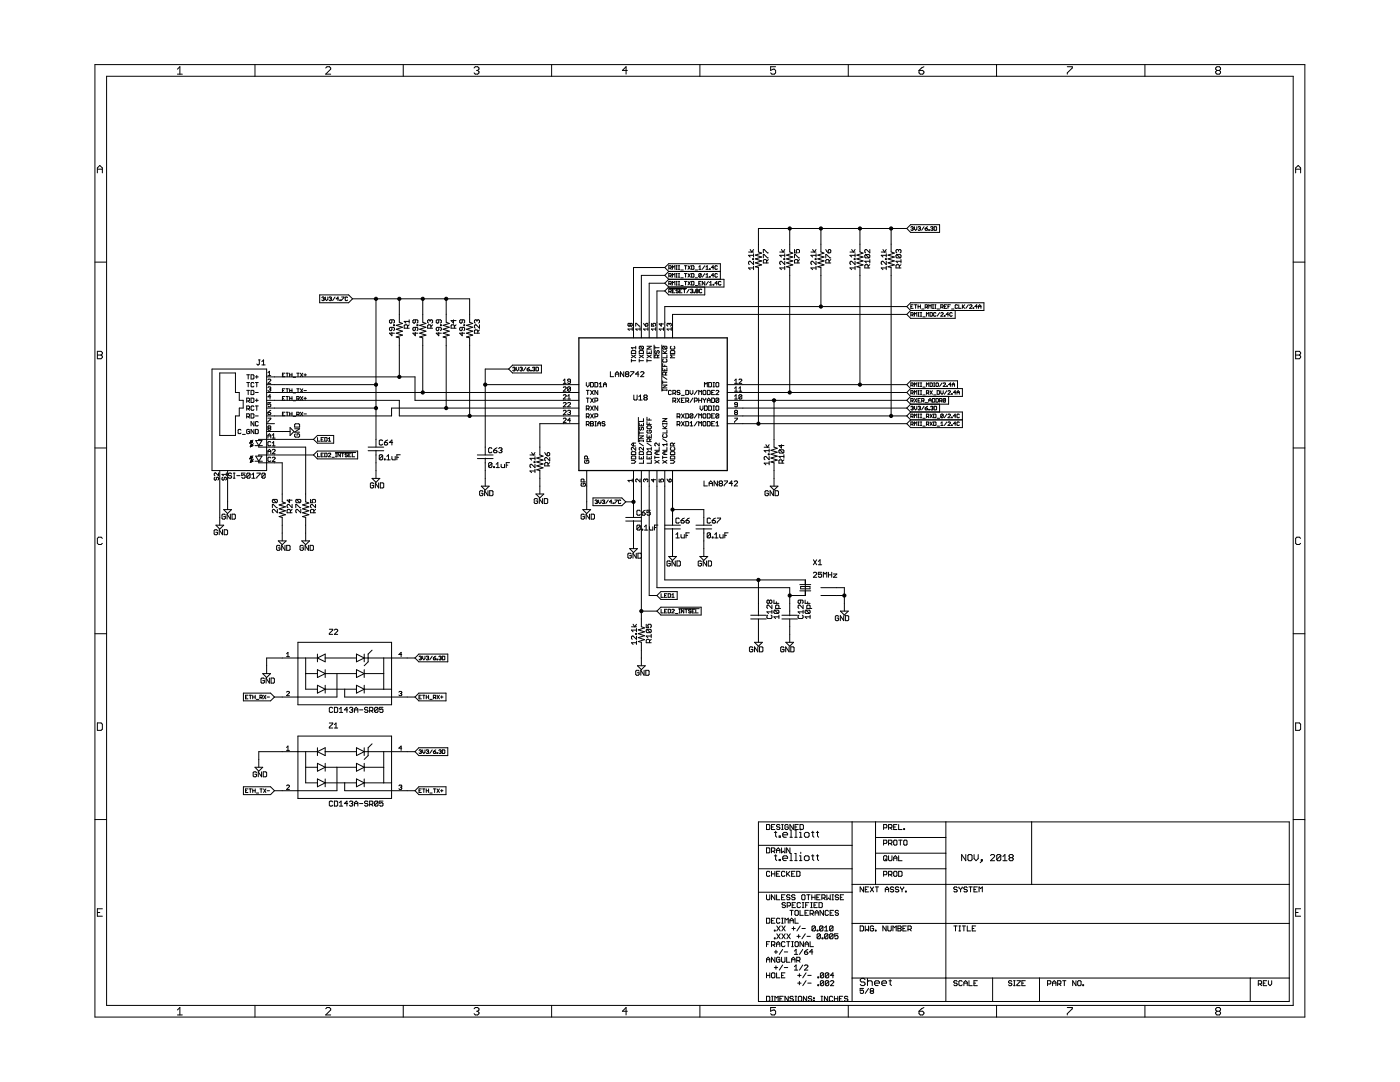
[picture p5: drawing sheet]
<svg xmlns="http://www.w3.org/2000/svg" width="279mm" height="216mm" viewBox="0 0 279 216" stroke-linecap="round" stroke-linejoin="round" font-family="sans-serif">
<g fill="none" stroke="#000" stroke-width=".2">
<path d="M18.9 12.9h241.5v190h-241.5zM21.3 15.2h236.8v185.4h-236.8zM35.4 13.8l.5-.5v1.5M35.4 14.8h1M50.9 12.9v2.3M65 13.6l.3-.3h.4l.3 .3v.2l-1 1h1M80.5 12.9v2.3M94.6 13.6l.2-.3h.5l.3 .3v.2l-.3 .3M95.1 14.1h.2M95.3 14.1l.3 .2v.2l-.3 .3h-.5l-.2-.3M110.1 12.9v2.3M125.2 14.1h-1l.7-.8v1.5"/>
<path d="M139.7 12.9v2.3M154.8 13.3h-1v.8l.5-.3h.2l.3 .3v.4l-.3 .3h-.4l-.3-.3M169.3 12.9v2.3M183.4 14.1h.7l.3 .2v.2l-.3 .3h-.4l-.3-.3zM184.4 13.3l-1 .8M198.9 12.9v2.3M213 13.3h1v.3l-1 .9v.3M228.5 12.9v2.3M242.9 14.1l-.3-.3v-.2l.3-.3h.5l.2 .3v.2l-.2 .3M242.9 14.1l-.3 .2v.2l.3 .3h.5l.2-.3v-.2l-.2-.2M242.9 14.1h.5M19.4 34.5v-1l.5-.5 .5 .5v1"/>
<path d="M19.4 33.8h1M258.6 33.8h1M258.6 34.5v-1l.5-.5 .5 .5v1M18.9 52.3h2.4M63.8 58.8h5.8l.8 .8-.8 .8h-5.8zM64.2 59.4l.4-.1 .1 .1-.1 .2M64.5 59.6h.1M64.6 59.6l.1 .1-.1 .3-.4-.1M64.9 59.3v.4l.3 .3 .2-.3v-.4M65.7 59.4l.3-.1 .1 .1-.1 .2M65.9 59.6h.1M66 59.6l.1 .1-.1 .3-.3-.1"/>
<path d="M66.9 59.3l-.5 .7M67.6 59.6h-.5l.4-.3v.7M67.8 59.9l.1 .1zM68.2 59.3h.4l-.4 .7M69.4 59.4l-.2-.1-.3 .1 .1 .6 .4-.1M70.4 59.6h23.3v4.7l.6 .2-1.2 .4 1.2 .4-1.2 .4 1.2 .4-1.2 .4 1.2 .4-1.2 .3 .6 .2v15.6M75 59.6v29.6M79.7 59.6v4.7l.6 .2-1.2 .4 1.2 .4-1.2 .4 1.2 .4-1.2 .4 1.2 .4-1.2 .3 .6 .2v7.8M84.4 59.6v4.7l.6 .2-1.2 .4 1.2 .4-1.2 .4 1.2 .4-1.2 .4 1.2 .4-1.2 .3 .6 .2v10.9M89 59.6v4.7l.7 .2-1.3 .4 1.3 .4-1.3 .4 1.3 .4-1.3 .4 1.3 .4-1.3 .3 .6 .2v14M132.7 54.9h-4.7v12.5M132.7 58.1h-1.6v9.3"/>
<path d="M132.7 56.5h-3.1v10.9M132.7 53.4h-6.3v14M132.7 53.4l.8-.8h10.3v3.1M132.7 53.4l.8 .8M132.7 54.9l.8 .8M132.7 56.5l.8 .8M133.5 57.3l-.8 .8M133.5 54.2l-.8 .7M133.5 54.2h10.3M133.5 55.7h11v1.6h-11M133.5 55.7l-.8 .8M133.5 57.6h3.5"/>
<path d="M133.5 53.5h.3l.2-.4-.5-.1v.7M133.5 55.1h.3l.2-.4-.5-.1v.7M133.5 56.6h.3l.2-.3-.5-.1v.7M133.5 58.2h.3l.2-.4-.5-.1v.7M133.7 53.5l.3 .2M133.7 55.1l.3 .2M133.7 56.6l.3 .3M133.7 58.2l.3 .2M134.2 53.7v-.7l.2 .3 .3-.3v.7M134.2 55.3v-.7l.2 .2 .3-.2v.7M134.2 56.9v-.7l.2 .2 .3-.2v.7M134.2 58.1h.2"/>
<path d="M134.7 57.7h-.5v.7h.5M134.9 53h.2M134.9 53.7h.2M134.9 54.6h.2M134.9 55.3h.2M134.9 56.2h.2M134.9 56.9h.2M135 53v.7M135 54.6v.7M135 56.2v.7M135.4 57.8l-.4-.1-.1 .3 .4 .1 .1 .2-.1 .1-.4-.1M135.4 53h.2"/>
<path d="M135.4 53.7h.2M135.4 54.6h.2M135.4 55.3h.2M135.4 56.2h.2M135.4 56.9h.2M135.5 53v.7M135.5 54.6v.7M135.5 56.2v.7M135.6 58.1h.3M135.9 53.9h.5M135.9 55.4h.5M135.9 57h.5"/>
<path d="M136.1 57.7h-.5v.7h.5M136.4 57.7h.4M136.6 53h.5M136.6 54.6h.5M136.6 56.2h.5M136.6 57.7v.7M136.8 53v.7M136.8 54.6v.7M136.8 56.2v.7M137.3 53l.5 .7M137.3 54.6l.5 .7M137.3 56.2l.5 .7"/>
<path d="M137.5 57.7l-.4 .7M137.8 53l-.5 .7M137.8 54.6l-.5 .7M137.8 56.2l-.5 .7M137.8 57.8l.3-.1 .2 .1-.2 .3M138 53l.5 .1-.1 .6h-.4zM138 54.6l.5 .1-.1 .6h-.4zM138 56.2l.5 .1-.1 .6h-.4zM138 58.1h.1M138.1 58.1l.2 .1-.2 .2-.3-.1M138.5 58.3l.1 .1zM138.7 53.9h.5"/>
<path d="M138.7 55.4h.5M138.7 57h.5M139 58.1l-.1-.1 .1-.3 .3 .1-.1 .3M139 58.1l-.1 .1 .1 .2 .3-.1-.1-.2M139 58.1h.2M139.5 53.3l.2-.3v.7M139.5 53.7h.4M139.5 56.5h.2M139.9 54.7l-.3-.1-.1 .6M139.9 56.2h-.4v.7h.4M139.9 54.7v.5l-.1 .1-.3-.1M139.9 54.7l-.4 .5"/>
<path d="M140.1 57.8l-.2-.1-.3 .1v.5l.1 .1 .4-.1M140.7 53l-.5 .7M140.7 54.6l-.5 .7M140.7 56.2v.7l-.5-.7v.7M140.7 57.3v1.5h-7.2l-.8-.7M140.9 53.3l.2-.3v.7M140.9 54.8l.2-.2v.7M140.9 53.7h.5M140.9 55.3h.5M141.4 56.2l-.5 .7M141.6 53.6l.1 .1zM141.6 55.2l.1 .1z"/>
<path d="M141.6 56.9h.5M141.6 56.4l.3-.2v.7M142.3 56.7l.2 .2zM142.5 53.4h-.5l.3-.4v.7M142.5 54.9h-.5l.3-.3v.7M143.2 53.1l-.2-.1-.3 .1v.5l.1 .1 .4-.1M143.2 54.7l-.2-.1-.3 .1 .1 .6 .4-.1M143.2 56.5h-.5l.3-.3v.7M143.9 56.3l-.1-.1-.4 .1v.4l.1 .2 .4-.2M149.4 50.3h1M149.7 49.8l.4 .5 .3-.5M150.2 51.6h.2v.2h-.2z"/>
<path d="M150.4 53.5h-1l.3 .3M150.4 52.1v.7l-.7-.7-.3 .2 .1 .5M150.4 50.9h-1l.3 .4M150.4 50.6v.7M150.4 53.1v.7M152.3 51.5v-.7l1 .7M152.3 50.5v-.7l1 .7M153 52.5v-.5l-.2-.2h-.3l-.2 .2v.5h1M153.3 51.8l-.3 .3M155.6 50.3h1M156 49.8l.3 .5 .3-.5M156.4 51.6h.2v.2h-.2z"/>
<path d="M156.6 53.5h-1l.4 .3M156.6 50.6v.7M156.6 52.1v.7l-.6-.7-.4 .2v.3l.2 .2M156.6 53.1v.7M156.6 50.9h-1l.4 .4M157.6 45.6v4.7l.6 .2-1.2 .4 1.2 .4-1.2 .4 1.2 .4-1.2 .4 1.2 .4-1.2 .3 .6 .2v24.9M158.6 49.8v.7h.5l-.2-.4 .2-.3h.3l.2 .2v.3l-.2 .2M158.6 51.5v-.7l1 .7M159.2 52.5v-.5l-.1-.2h-.4l-.1 .2v.5h1M159.6 51.8l-.4 .3M161.8 50.3h1.1M162.2 49.8l.3 .5 .4-.5"/>
<path d="M162.7 51.6h.2v.2h-.2zM162.9 53.5h-1.1l.4 .3M162.9 52.1v.7l-.7-.7-.4 .2v.3l.2 .2M162.9 50.9h-1.1l.4 .4M162.9 50.6v.7M162.9 53.1v.7M163.8 45.6v4.7l.6 .2-1.2 .4 1.2 .4-1.2 .4 1.2 .4-1.2 .4 1.2 .4-1.2 .3 .6 .2v7.8M164.8 51.5v-.7l1 .7M164.8 49.8l.5 .7M165.3 50l.2-.2 .3 .2v.3l-.2 .2h-.3zM165.5 52.5v-.5l-.2-.2h-.3l-.2 .2v.5h1M165.8 51.8l-.3 .3"/>
<path d="M169.6 50.3h1M170 49.8l.3 .5 .3-.5M170.5 51.6h.1v.2h-.1zM170.6 53.5h-1l.4 .3M170.6 52.1v.7l-.6-.7-.4 .2v.3l.2 .2M170.6 50.9h-1l.4 .4M170.6 50.6v.7M170.6 53.1v.7M171.6 45.6v4.7l.6 .2-1.2 .4 1.2 .4-1.2 .4 1.2 .4-1.2 .4 1.2 .4-1.2 .3 .6 .2v23.4M172.7 50.8h.7l.2 .2v.3l-.2 .2M172.7 50.8l-.1 .2 .1 .5h.7M172.7 50.8l.7 .7"/>
<path d="M173.2 53.5v-.5l-.5-.2-.1 .2v.5h1M173.6 52.1h-1l.3 .4M173.6 49.8v.7l-.7-.7-.3 .2 .1 .5M173.6 52.8l-.4 .3M173.6 51.8v.7M175.9 50.3h1M176.2 49.8l.3 .5 .4-.5M176.7 51.6h.2v.2h-.2zM176.9 53.5h-1l.3 .3M176.9 52.1v.7l-.7-.7-.3 .2v.3l.1 .2M176.9 50.9h-1l.3 .4M176.9 50.6v.7"/>
<path d="M176.9 53.1v.7M177.8 45.6v4.7l.7 .2-1.3 .4 1.3 .4-1.3 .4 1.3 .4-1.3 .4 1.3 .4-1.3 .3 .6 .2v29.6M179 50.8h.6l.2 .2v.3l-.2 .2M179 50.8l-.2 .2v.3l.2 .2h.6M179 50.8l.6 .7M179.3 50l-.1-.2-.4 .2v.3l.2 .2M179.3 50l.2-.2 .3 .2v.3l-.2 .2M179.3 50v.1M179.5 53.5v-.5l-.2-.2-.5 .2v.5h1M179.8 52.1h-1l.4 .4M179.8 52.8l-.3 .3M179.8 51.8v.7"/>
<path d="M181 45.6h-29.6v4.7l.6 .2-1.3 .4 1.3 .4-1.3 .4 1.3 .4-1.3 .4 1.3 .4-1.3 .3 .7 .2v31.1M181.7 44.8h5.8v1.6h-5.8l-.7-.8zM181.8 45.4l.3-.2 .1 .2-.1 .2M182 45.6h.1M182.1 45.6l.1 .1-.1 .3-.3-.2M182.5 45.2v.5l.2 .3 .3-.3v-.5M183.2 45.4l.4-.2 .1 .2-.1 .2M183.5 45.6h.1M183.6 45.6l.1 .1-.1 .3-.4-.2M184.4 45.2l-.5 .8M184.6 45.6h.4l.1 .2-.3 .2zM185.1 45.2l-.5 .4"/>
<path d="M185.4 45.8l.1 .2zM185.7 45.4l.4-.2 .1 .2-.1 .2M186 45.6h.1M186.1 45.6l.1 .1-.1 .3-.4-.2M186.4 45.2l.5 .2v.4l-.1 .2h-.4zM258.1 52.3h2.3M19.4 70.8h.8M19.4 70.1h.8l.2 .2v.3l-.2 .2 .2 .3v.2l-.2 .3h-.8zM42.3 73.6h10.9v20.3h-10.9zM43.9 74.4h3.1v3.9h.8v1.6h.7v1.5h-.7v1.6h-.8v3.9h-3.1zM49.2 76.3h.6M49.2 74.8h.6"/>
<path d="M49.2 77.9h.6M49.5 74.8v.8M49.5 76.3v.9M49.5 77.9v.8M50.1 74.8l.6 .1v.6l-.2 .1h-.4zM50.1 77.9h.4l.2 .1v.6l-.2 .1h-.4zM50.1 79.4h.4l.2 .2v.6l-.2 .1h-.4zM50.7 76.5l-.2-.2-.4 .2v.5l.1 .2 .5-.2M51 79.9h.5M51 76.3h.5M51 75.2h.5M51 78.3h.5"/>
<path d="M51.2 74.9v.6M51.2 76.3v.9M51.2 79.6v.6M51.6 71.8h.3M51.8 71.8v.8l-.2 .2-.4-.2M52.3 72.8h.6M52.3 72.2l.3-.4v1M53.2 79.9h26.5v3.1h35.8M53.2 75.2h29.6v4.7h32.7M53.2 78.3h62.3M53.2 76.8h21.8M53.5 74.4l.3-.3v.9"/>
<path d="M53.5 75.8l.1-.2 .4 .2-.5 .7h.5M53.5 77.3l.4-.1 .1 .1-.1 .3M53.5 75h.5M53.8 77.6h.1M53.9 77.6l.1 .2-.1 .3-.4-.2M54 79.2h-.5l.4-.4v.8M56.4 74.8h.2M56.4 77.9h.2M56.4 79.5h.2M56.8 79.1h-.4v.7h.4M56.8 74.5h-.4v.7h.4M56.8 77.6h-.4v.7h.4"/>
<path d="M57.1 74.5h.5M57.1 79.1h.5M57.1 77.6h.5M57.3 74.5v.7M57.3 77.6v.7M57.3 79.1v.7M57.8 74.8h.5M57.8 77.9h.5M57.8 74.5v.7M57.8 77.6v.7M57.8 79.1v.7M57.8 79.5h.5"/>
<path d="M58.3 74.5v.7M58.3 77.6v.7M58.3 79.1v.7M58.5 80h.5M58.5 78.4h.5M58.5 75.3h.5M59.2 79.6h.4l.1-.4-.5-.1v.7M59.2 74.5h.5M59.2 77.6h.5M59.5 79.6l.2 .2M59.5 74.5v.7M59.5 77.6v.7"/>
<path d="M59.9 79.1l.5 .7M59.9 77.6l.5 .7M59.9 74.5l.5 .7M60.4 79.1l-.5 .7M60.4 77.6l-.5 .7M60.4 74.5l-.5 .7M60.7 74.8h.5M60.7 77.9h.5M60.7 79.5h.5M60.9 74.6v.5M60.9 79.2v.5M78.2 66.3v.7l-.5-.5h1"/>
<path d="M78.2 63.8v.5l-.1 .2-.4-.2v-.3l.2-.2h.6l.2 .2v.3l-.2 .2M78.2 65.3v.5l-.1 .2-.4-.2v-.3l.2-.2h.6l.2 .2v.3l-.2 .2M78.5 64.8h.2v.2h-.2zM81.3 65.5v-.5l-.1-.2h-.4l-.1 .2v.5h1M81.7 64.8l-.4 .4M81.7 64.1h-1l.3 .4M81.7 63.8v.7M82.9 66.3v.7l-.5-.5h1M82.9 65.3v.5l-.2 .2-.3-.2v-.3l.2-.2h.6l.2 .2v.3l-.2 .2M82.9 63.8v.5l-.2 .2-.3-.2v-.3l.2-.2h.6l.2 .2v.3l-.2 .2M83.2 64.8h.2v.2h-.2zM85.8 64l-.1-.2-.4 .2v.3l.2 .2"/>
<path d="M85.8 64l.2-.2 .3 .2v.3l-.1 .2M85.8 64v.1M86 65.5v-.5l-.2-.2h-.3l-.2 .2v.5h1M86.3 64.8l-.3 .4M87.6 66.3v.7l-.5-.5h1M87.6 65.3v.5l-.2 .2-.3-.2v-.3l.1-.2h.7l.2 .2v.3l-.2 .2M87.6 63.8v.5l-.2 .2-.3-.2v-.3l.1-.2h.7l.2 .2v.3l-.2 .2M87.9 64.8h.2v.2h-.2zM90.5 63.8v.7l-.5-.5h1M90.7 65.5v-.5l-.2-.2h-.3l-.2 .2v.5h1M91 64.8l-.3 .4M92.2 66.3v.7l-.5-.5h1"/>
<path d="M92.2 65.3v.5l-.1 .2-.4-.2v-.3l.2-.2h.7l.1 .2-.1 .5M92.2 63.8v.5l-.1 .2-.4-.2v-.3l.2-.2h.7l.1 .2-.1 .5M92.6 64.8h.1v.2h-.1zM95.2 64l-.2-.2-.3 .2v.3l.1 .2M95.2 64l.2-.2 .3 .2v.3l-.2 .2M95.2 64v.1M95.4 66.5v-.5l-.2-.2-.5 .2v.5h1M95.7 64.8v.7l-.7-.7-.3 .2v.3l.1 .2M95.7 65.8l-.3 .3M96.8 76.8h18.7M101.5 73.6h-4.7v17.2M102.3 72.9h5.8v1.5h-5.8l-.8-.8z"/>
<path d="M102.3 73.4l.4-.1 .1 .1-.1 .2M102.6 73.6h.1M102.7 73.6l.1 .2-.1 .2-.4-.1M103 73.3v.5l.3 .2 .2-.2v-.5M103.8 73.4l.3-.1 .1 .1-.1 .2M104 73.6h.1M104.1 73.6l.1 .2-.1 .2-.3-.1M104.9 73.3l-.4 .7M105.2 73.6h.4l.1 .3-.4 .1zM105.7 73.3l-.5 .3M105.9 73.9l.1 .1zM106.3 73.4l.3-.1 .1 .1-.1 .2"/>
<path d="M106.5 73.6h.1M106.6 73.6l.1 .2-.1 .2-.3-.1M107 73.3l.5 .1v.5l-.2 .1h-.3zM112.4 77.3l.2-.1 .4 .1-.6 .8h.6M112.4 76.5h.6M112.4 78.9l.2-.1 .4 .1-.6 .7h.6M112.4 75.9l.3-.3v.9M113.3 79.6h.6M113.3 79.1l.3-.3v.8M113.9 77.3l-.5-.1-.1 .7M113.9 76.1h-.5l-.1-.2 .1-.3 .5 .2v.6l-.2 .1-.4-.1M113.9 77.3v.6l-.2 .2-.4-.2"/>
<path d="M113.9 77.3l-.6 .6M117 79.4h.6M117 77.9h.6M117 76.3v.6l.3 .3 .3-.3v-.6M117.3 77.9v.8M117.3 79.4v.9M117.9 79.4l.5 .9M117.9 76.3h.4l.1 .2-.1 .7h-.4zM117.9 77.9l.5 .8M118.4 77.9l-.5 .8M118.4 79.4l-.5 .9M118.7 76.3h.4l.2 .2v.5l-.2 .2h-.4z"/>
<path d="M119.3 77.9v.8l-.6-.8v.8M119.6 77.2h.6M119.6 76.6l.3-.3v.9M120.4 77.2v-.6l.3-.3 .3 .3v.6M120.4 76.8h.6M121.8 74.2v1h.7M122.8 75.2v-.7l.3-.3 .4 .3v.7M122.8 74.7h.7M124.5 74.2v1l-.7-1v1M125 74.7l-.2 .1 .2 .4h.3l.2-.2-.2-.3M125 74.7h.3M125 74.7l-.2-.2 .2-.3 .5 .1-.2 .4"/>
<path d="M125.8 64.6l-.2-.1-.3 .1 .2 .5 .3-.2M125.8 64.6l.1-.1 .3 .1-.2 .5-.2-.2M125.8 64.6v.3M125.8 74.2h.7l-.7 1M126 71.7v.5M126 72h.9M126 70.8l.9 .6M126.2 70h.5l.2 .1v.4h-.9v-.4zM126.2 65.7h-.9l.3 .2M126.2 65.4v.5M126.5 78.8v.9l.2 .1 .4-.1v-.9M126.9 65.1v-.6l.8 .6"/>
<path d="M126.9 69.1v.6M126.9 69.4h-.9l.3 .3M126.9 70.8l-.9 .6M127.5 79.8h.7M127.5 79.2l.3-.4v1M127.5 74.7h-.7l.5-.5v1M127.6 70.1l.1-.1h.6l.1 .5h-.8zM127.6 71.7v.5M127.6 72h.8M127.6 70.8l.8 .6M127.7 69.1l-.1 .4 .7 .2M127.7 69.1h.6l.1 .1-.1 .5"/>
<path d="M127.7 69.1l.6 .6M127.7 65.7h-.8l.3 .2M127.7 65.4v.5M127.8 74.3l.2-.1 .5 .1v.2l-.7 .7h.7M128.4 70.8l-.8 .6M128.4 64.5l.5 .6M128.7 79.3l-.2-.1 .2-.4h.3l.2 .2-.2 .3M128.7 79.3l-.2 .2 .2 .3 .5-.1-.2-.4M128.7 79.3h.3M128.9 64.6l.1-.1 .3 .1-.1 .5h-.3zM129.1 70v.5h.9v-.5M129.1 69.1h.9l-.9 .6h.9"/>
<path d="M129.1 71.7v.5M129.1 72h.9M129.1 70.8l.9 .6M129.3 65.7h-.9l.3 .2M129.3 65.4v.5M129.6 70.3v.2M130 70.8l-.9 .6M130 64.5v.6h.4l-.1-.3 .1-.3 .5 .1-.2 .5M130.5 68.9v2.5M130.7 69.1v.6M130.7 69.4h.9M130.8 70l-.1 .1 .1 .4 .3-.1 .2-.4 .3 .1-.2 .4"/>
<path d="M130.9 65.7h-.9l.3 .2M130.9 65.4v.5M131.3 71.4v-.4l-.2-.2-.4 .2v.4h.9M131.6 70.8l-.3 .3M132 64.5v.6l-.4-.5h.8M132.1 68.9v9.1M132.2 73.4v.6h.9v-.6M132.2 77.9h.9M132.2 72.5v.6h.9M132.2 76v.6M132.2 77.7v.3M132.2 76.8h.9l-.9 .6h.9"/>
<path d="M132.2 76.3h.9M132.2 75.1l.9 .6M132.2 70.5h.9M132.2 70l.6 .5M132.4 69.1h.5l.2 .1-.2 .5M132.4 71.7l-.2 .1 .2 .4 .7-.1-.2-.4M132.4 69.1l-.2 .4 .2 .2h.5M132.4 69.1l.5 .6M132.4 65.7h-.8l.2 .2M132.4 65.4v.5M132.7 72.8v.3M132.7 73.7v.3"/>
<path d="M132.8 74.8v-.4l-.4-.1-.2 .5h.9M133.1 70.8v.6h-.9M133.1 77.7v.3M133.1 74.3l-.3 .2M133.1 70l-.4 .4M133.5 64.6l-.1-.1-.3 .1 .2 .5M133.5 64.6l.2-.1 .3 .1-.2 .5M133.5 64.6v.2M133.8 70.1l.1-.1h.6l.2 .1v.4h-.9zM133.9 69.1l-.1 .1 .1 .5 .8-.2-.2-.4M134 65.7h-.9l.3 .2M134 65.4v.5"/>
<path d="M134 78l-.2-.1-.4 .1v.6l.2 .1 .4-.1M134.3 78.5h.4l.2-.2-.2-.4h-.4v.8M134.6 78.5l.3 .2M134.7 70.8h-.9l.3 .3-.3 .3h.9M135.1 79.4l.6 .9M135.7 78l-.4-.1-.2 .3 .5 .1 .1 .3-.1 .1-.5-.1M135.7 79.4l-.6 .9M136 79.9h.3M136 78.9h.6M136.6 79.4h-.6v.9h.6M136.9 77.9h.4l.1 .1v.6l-.1 .1h-.4zM137.7 77.9v.6l.3 .2 .3-.2v-.6"/>
<path d="M138.3 79.4l-.6 .9M139.1 77.9l-.5 .8M139.4 78.7v-.8l.3 .3 .3-.3v.8M139.4 79.9h.6M139.4 79.4v.9M140 79.4v.9M140.3 79.4l.3 .5M140.4 77.9l.5 .1v.6l-.2 .1-.4-.1v-.6zM140.6 77.2v-.9l.3 .3 .3-.3v.9M140.6 79.9v.4M140.9 79.4l-.3 .5M141.2 77.9h.4l.1 .1v.6l-.1 .1h-.4z"/>
<path d="M141.2 79.9h.5M141.4 76.3h.5l.1 .2-.1 .7h-.5zM142 79.4h.5l.1 .2v.6l-.1 .1h-.5zM142 78.3h.3M142.3 76.3h.3M142.3 77.2h.3M142.5 76.3v.9M142.6 77.9h-.6v.8h.6M142.9 78l.1-.1 .4 .1-.5 .7h.5M143 76.3l.4 .2v.5l-.1 .2-.4-.2v-.5zM143.4 79.6v.6l-.1 .1-.4-.1M143.4 79.6l-.1-.2-.4 .2v.6"/>
<path d="M143.4 79.6l-.5 .6M145.1 79.9h35.9M145.1 78.3h35.9M145.1 76.8h35.9M146.6 76.5h.6M146.6 78.1h.6M146.6 77.5l.3-.3v.9M146.6 75.9l.3-.3v.9M146.6 79.1l.3-.3v.8M146.6 79.6h.6M147.5 75.8l.1-.2 .4 .2-.5 .7h.5M147.5 78.1h.5"/>
<path d="M147.5 77.5l.2-.3v.9M148 78.9v.6l-.1 .1-.4-.1M148 78.9l-.1-.1-.4 .1v.6M148 78.9l-.5 .6M154.5 79.9v9.3l.6 .3-1.2 .4 1.2 .3-1.2 .4 1.2 .4-1.2 .4 1.2 .4-1.2 .4 .6 .2v4.6M181 61.2h-48.3v6.2M181 79.9l.7 .7M181 62.7h-46.8v4.7M181 76.8l.7-.8h9.4v1.5M181 76.8l.7 .7M181 61.2l.7-.8h14.7v1.6h-14.7M181 78.3l.7 .8"/>
<path d="M181 61.2l.7 .8M181.7 77.5h10.4v1.6h-10.4M181.7 62l-.7 .7M181.7 77.5l-.7 .8M181.7 79.1l-.7 .8M181.8 80h.3l.1-.4-.4-.1v.7M181.8 62.9l.4-.2-.1-.3h-.3v.7M181.8 76.9h.3l.1-.4-.4-.1v.7M181.8 78.4l.4-.1-.1-.3h-.3v.7M181.8 61.2h.2M182 76.9l.2 .2M182 62.9l.2 .2"/>
<path d="M182 78.4l.2 .3M182 80l.2 .2M182.2 60.8h-.4v.7h.4M182.5 63.1v-.7l.2 .2 .3-.2v.7M182.5 77.1v-.7l.2 .2 .3-.2v.7M182.5 78.7v-.7l.2 .2 .3-.2v.7M182.5 79.5l.5 .7M182.5 60.8h.5M182.7 60.8v.7M183 79.5l-.5 .7M183.2 79.9h.3M183.2 76.4h.3"/>
<path d="M183.2 77.1h.3M183.2 62.4h.3M183.2 63.1h.3M183.2 78h.3M183.2 78.7h.3M183.2 60.8v.7M183.2 61.2h.5M183.3 62.4v.7M183.3 76.4v.7M183.3 78v.7M183.7 76.4h.2M183.7 77.1h.2"/>
<path d="M183.7 62.4h.2M183.7 63.1h.2M183.7 60.8v.7M183.7 78h.2M183.7 78.7h.2M183.7 79.5h-.5v.7h.5M183.8 62.4v.7M183.8 76.4v.7M183.8 78v.7M183.9 80h.4l.1-.4-.5-.1v.7M183.9 61.7h.5M184.2 78.8h.4"/>
<path d="M184.2 77.2h.4M184.2 63.2h.4M184.2 80l.2 .2M184.6 61.3h.4l.1-.4-.5-.1v.7M184.9 77.1v-.7l.2 .2 .3-.2v.7M184.9 63.1v-.7l.2 .2 .3-.2v.7M184.9 78.4l.5-.1-.1-.3h-.4v.7M184.9 61.3l.2 .2M185.1 78.4l.3 .3M185.4 79.9h.4M185.4 61.5v-.7l.2 .3 .2-.3v.7M185.6 76.4l.5 .1-.1 .6h-.4z"/>
<path d="M185.6 62.4l.5 .1-.1 .6h-.4zM185.6 78l.5 .7M186.1 79.5l.5 .1-.2 .6h-.3zM186.1 78l-.5 .7M186.1 60.8h.2M186.1 61.5h.2M186.2 60.8v.7M186.3 78.8h.5M186.3 76.4h.3M186.3 77.1h.3M186.4 76.4v.7M186.6 60.8h.2"/>
<path d="M186.6 61.5h.2M186.7 60.8v.7M186.8 62.5l-.1-.1-.4 .1 .1 .6 .4-.1M186.8 76.5l.1-.1 .4 .1v.5l-.1 .1-.4-.1zM186.8 79.5l.5 .1-.1 .6h-.4zM187 78l.5 .1-.1 .6h-.4zM187 61.7h.5M187.5 80h.4l.1-.4-.5-.1v.7M187.5 62.4l-.5 .7M187.7 61.3l.5-.1-.1-.4h-.4v.7M187.7 78v.4l.3 .3 .2-.3v-.4M187.7 62.5l.2-.1 .3 .1-.5 .6h.5"/>
<path d="M187.7 80l.3 .2M188 61.3l.2 .2M188 76.4l-.5 .7M188.2 76.5l.2-.1 .3 .1-.5 .6h.5M188.5 63l.1 .1zM188.5 61.2h.2M188.7 79.6l-.1-.1-.4 .1v.5M188.7 79.6l-.1 .6-.4-.1M188.7 79.6l-.5 .5M189 77l.1 .1zM189 60.8h-.5v.7h.5M189 78l-.5 .7"/>
<path d="M189.2 78.1l.1-.1 .4 .1-.5 .6h.5M189.2 61.2h.2M189.3 79.1v1.5h-7.6M189.3 62.7h-.5l.4-.3v.7M189.7 60.8h-.5v.7M189.8 76.8h-.5l.4-.4v.7M189.9 78.5l.1 .2zM189.9 61.7h.5M190 62.5l-.1-.1-.4 .1 .2 .6 .3-.1M190 76.8h.5M190 77.1v-.5l.3-.2 .2 .2v.5M190.6 62v1.5h-8.9l-.7-.8"/>
<path d="M190.7 78.3h-.4l.3-.3v.7M191 78.3h.5M191 78.7v-.5l.2-.2 .3 .2v.5M191.1 60.9l-.1-.1-.4 .1v.5l.1 .1 .4-.1M191.3 60.8v.7h.5M192.1 60.8v.7M192.2 61.2l.3 .3M192.5 60.8l-.4 .5M193.3 60.8l-.5 .7M193.5 60.9l.1-.1 .4 .1-.5 .6h.5M194.2 61.4l.1 .1zM195.1 61.2h-.5l.3-.4v.7"/>
<path d="M195.3 61.2h.5M195.3 61.5v-.4l.2-.3 .3 .3v.4M258.6 70.8h.7M258.6 70.1h.7l.3 .2v.3l-.3 .2 .3 .3v.2l-.3 .3h-.7zM18.9 89.4h2.4M42.9 95.2l-.1 .5 .2 .1 .2-.4 .3-.2 .1 .2-.1 .4M43.6 94.4v.5l-.6-.5-.2 .1 .1 .4M43.9 93.9v10.9M44.4 95.2l-.1 .5 .3 .1 .1-.4 .3-.2 .2 .2-.2 .4M45.2 94.4v.5M45.2 94.7h-.9l.3 .2M45.4 93.9v7.8"/>
<path d="M46.2 94.6l-.1-.2h-.4l-.1 .3 .1 .2h.4l.1 .3-.1 .2h-.4l-.1-.2M46.6 94.4h.3M46.6 95.4h.3M46.7 94.4v1M47.2 94.9h.7M48.1 85.8l-.2-.1-.4 .1v.6l.2 .1 .4-.1M48.4 86.7h.6M48.9 94.4h-.7v.5l.4-.2 .3 .2v.3l-.2 .2h-.3l-.2-.2M49.2 80h.5l.1-.4-.1-.2h-.5v.9M49.2 81.6h.5l.1-.4-.1-.2h-.5v.9M49.2 83.1h.5l.1-.4-.6-.1v.8M49.5 81.6l.3 .3"/>
<path d="M49.5 80l.3 .3M49.5 83.1l.3 .3M49.8 85.8l-.1-.1-.5 .1v.6l.2 .1 .4-.1v-.3h-.3M49.9 91.5h.1M49.9 88.4h.1M49.9 94.6l-.2-.2h-.3l-.1 .2v.6M49.9 94.6v.6l-.2 .2h-.3l-.1-.2M49.9 94.6l-.6 .6M49.9 91.5h.2M49.9 88.3h.2M49.9 91.4h.3M50 88.3h.3"/>
<path d="M50 89.1h.1M50 91.4h.4M50 91.3h.4M50 88.2h.4M50 92.2h.1M50 92.2h.2M50 89h.3M50 88.1h.3M50 91.2h.3M50 92.1h.4M50 88.9h.4M50 92h.5"/>
<path d="M50 91.2h.2M50.1 91.1h.1M50.1 88h.1M50.1 88.9h.4M50.1 87.9h.1M50.1 88.8h.3M50.1 91h.1M50.1 92h.3M50.1 82.6l.6 .1v.6l-.2 .1h-.4zM50.1 91l.3 .3-.5 .3zM50.1 87.9l.3 .3-.5 .2zM50.1 88.8h.2"/>
<path d="M50.1 91.9h.3M50.1 91.8h.2M50.1 88.7h.2M50.1 91.8h.1M50.2 88.6h.1M50.2 88.6l-.2 .6M50.2 88.6l.3 .3-.5 .3M50.2 91.7l-.2 .6M50.2 91.7l.3 .3M50.2 91.7h.1M50.2 95.4h.7M50.2 94.7l.4-.3v1"/>
<path d="M50.5 87.8l-.6 .6M50.5 90.9l-.6 .7M50.5 92l-.5 .3M50.6 88.5l-.6 .7M50.6 91.6l-.6 .7M50.7 81.2l-.2-.2-.4 .2v.5l.1 .2 .5-.2M50.7 84.1v.9l-.6-.9v.9M50.7 85.7v.8l-.6-.8v.8M50.9 92h1.5M50.9 88.9h1.5M51 85.7h.4l.1 .1v.6l-.1 .1h-.4zM51 81h.5"/>
<path d="M51 83h.5M51 91h1.3l-.7 1zM51 87.9h1.3l-.7 1zM51.2 94.4h.7l-.7 1M51.2 81v.9M51.5 84.3l-.1-.2-.4 .2 .1 .7 .4-.2M51.6 89v.2h9.4v10.9l.6 .3-1.2 .4 1.2 .3-1.2 .4 1.2 .4-1.2 .4 1.2 .4-1.2 .4 .6 .2v4.6M51.6 92.1v.3h4.7v7.7l.7 .3-1.3 .4 1.3 .3-1.3 .4 1.3 .4-1.3 .4 1.3 .4-1.3 .4 .6 .2v4.6M52.9 94.6l-.2-.2h-.3l-.1 .2v.6M52.9 94.6v.6l-.2 .2h-.3l-.1-.2M52.9 94.6l-.6 .6M53.2 86.1h4.7"/>
<path d="M53.2 84.5h1.6M53.2 81.4h21.8M53.5 82.3h.4l.1 .3-.4 .1zM53.5 83.4h.5l-.5 .9M53.5 87.4v-.6l.3-.2 .2 .2v.6M53.5 90.5v-.5l.3-.3 .2 .3v.5M53.5 87h.5M53.5 90.1h.5M53.6 85.4l-.1-.1 .1-.3 .4 .1-.1 .3M53.6 85.4l-.1 .2 .1 .3 .4-.2-.1-.3M53.6 85.4h.3M54 80.3h-.5v.5l.3-.2 .2 .2-.1 .4-.4-.2"/>
<path d="M54 88.2l-.1-.1-.4 .1v.6l.1 .2 .4-.2M54 91.4l-.1-.2-.4 .2v.5l.1 .2 .4-.2M54 81.9l-.5 .4M54.3 89.8l.2-.1 .4 .1-.6 .7h.6M54.3 86.8l.3-.2v.8M54.3 88.4l.3-.3v.9M54.3 87.4h.6M54.3 91.4l.2-.2 .4 .2-.6 .7h.6M54.3 89h.6M54.5 99.7h.7l.2 .1v.3l-.2 .2M54.5 99.7l-.1 .1v.3l.1 .2h.7M54.5 99.7l.7 .6"/>
<path d="M56.4 82.6h.2M56.8 82.3h-.4v.7M57.1 82.3h.5M57.3 82.3v.7M57.8 99.7v.6l-.5-.5h1M57.8 82.6h.5M57.8 82.3v.7M57.9 85.3l.8 .8-.8 .8zM58.3 82.3v.7M58.5 83.1h.5M58.8 85.6h1l-1 .6h1M58.9 86.6l-.1 .1 .1 .5h.7l.2-.1v-.4l-.2-.1h-.3v.3"/>
<path d="M58.9 84.6h.7l.2 .1v.5h-1v-.5zM59.2 99.7l-.2 .1 .2 .5h.7M59.2 99.7h.7l.1 .1v.3l-.1 .2M59.2 99.7l.7 .6M59.2 82.7h.4l.1-.3-.5-.1v.7M59.5 82.7l.2 .3M59.9 82.3l.5 .7M60.4 82.3l-.5 .7M60.7 82.6h.5M62 99.7v.6h.5l-.2-.5 .5-.1 .2 .1v.3l-.2 .2M62.6 90.8h-11v.1M62.6 90.8l.8-.8h8v1.6h-8z"/>
<path d="M62.6 87.7h-11v.1M63.4 86.9h3.2v1.5h-3.2l-.8-.7zM63.4 87.3v.7h.5M63.4 90.4v.7h.5M64.1 90.8h.2M64.1 87.7h.2M64.6 90.4h-.5v.7h.5M64.6 87.3h-.5v.7h.5M64.8 90.4l.5 .2-.1 .5h-.4zM64.8 87.3l.5 .1-.1 .6h-.4zM65.5 90.6l.1-.2 .4 .2-.5 .5h.5M65.5 88h.5"/>
<path d="M65.5 87.5l.3-.2v.7M66.3 91.2h.4M66.9 90.3h4.1M67 90.4h.2M67 91.1h.2M67.1 90.4v.7M67.9 90.4v.7l-.5-.7v.7M68.2 90.4h.4M68.4 90.4v.7M69.3 90.6l-.3-.2-.1 .3 .3 .1 .1 .2-.1 .1-.3-.1M69.6 90.8h.2M70.1 90.4h-.5v.7h.5"/>
<path d="M70.3 90.4v.7h.5M73.5 89.2h3.1M73.5 89.9h3.1M74.3 95.5h1.5l-.8 .7zM74.6 96.5l-.2-.1h-.3l-.2 .1v.7l.2 .2h.3l.2-.2v-.3h-.4M75 89.9v5.6M75.6 96.4v1l-.7-1v1M75.9 96.4h.5l.2 .1v.7l-.2 .2h-.5zM76.4 87.9l-.2-.1-.5 .1v.7l.2 .2h.3l.2-.2M76.4 90.9l-.2-.2h-.3l-.2 .2v.7M76.4 90.9v.7l-.2 .2h-.3l-.2-.2M76.4 90.9l-.7 .7"/>
<path d="M76.7 91.6h.2v.2h-.2zM76.7 88.3h.5l.2 .3-.2 .2h-.3zM77.2 91.8h.7M77.2 91.1l.3-.4v1.1M77.4 87.8l-.7 .5M78.2 91.1v.5l.2 .2h.5v-.7M78.4 88.3h-.7l.5-.5v1M79.2 91.2h.3M79.9 90.7h-.7v1.1M95.3 90.8h3.1M95.3 91.5h3.1M96.1 97h1.5l-.8 .8z"/>
<path d="M96.4 98.1l-.2-.2h-.3l-.2 .2v.6l.2 .2h.3l.2-.2v-.3h-.3M96.8 91.4v5.6M97.4 97.9v1l-.7-1v1M97.7 97.9h.5l.2 .2v.6l-.2 .2h-.5zM98.2 89.5l-.2-.2h-.3l-.2 .2v.7l.2 .1h.3l.2-.1M98.2 92.5l-.2-.2h-.3l-.2 .2v.6M98.2 92.5v.6l-.2 .2h-.3l-.2-.2M98.2 92.5l-.7 .6M98.5 93.1h.2v.2h-.2zM98.5 89.9h.5l.2 .3-.2 .1h-.3l-.2-.1zM99 93.3h.7M99 92.6l.4-.3v1"/>
<path d="M99.2 89.3l-.7 .6M99.5 89.5l.2-.2h.3l.2 .2-.2 .4M99.8 89.9h.2M100 92.6v.5l.2 .2h.5v-.7M100 89.9l.2 .1-.2 .3h-.3l-.2-.1M101 92.8h.3M101.7 92.3h-.7v1M105.8 90.8h1M106.1 90.3l.3 .5 .4-.5M106.6 92.1h.2v.2h-.2zM106.8 94h-1l.3 .3M106.8 91.1v.7"/>
<path d="M106.8 92.6v.7l-.7-.7-.3 .2v.3l.1 .2M106.8 93.6v.7M106.8 91.5h-1l.3 .3M107 98.6h1.5l-.8 .8zM107.3 99.6l-.2-.1-.5 .1v.7l.2 .2h.3l.2-.2v-.3h-.3M108.3 99.5v1l-.7-1v1M108.6 99.5h.5l.2 .1v.7l-.2 .2h-.5zM108.7 90.3l.5 .7M109.2 90.5l.3-.2 .2 .2v.3l-.2 .2h-.3zM109.4 93v-.5l-.2-.2h-.3l-.2 .2v.5h1M109.7 91.3v.7l-.6-.7-.4 .2v.3l.2 .2M109.7 92.3l-.3 .3"/>
<path d="M112.4 83.6l.2-.2 .4 .2-.6 .7h.6M112.4 82l.2-.1 .4 .1-.6 .7h.6M112.4 80.5l.2-.2 .4 .2-.6 .7h.6M113.3 82l.4-.1 .2 .1-.2 .3M113.3 80.5l.1-.2 .5 .2-.6 .7h.6M113.6 82.3h.1M113.7 82.3l.2 .1-.2 .3-.4-.1M113.9 83.9h-.6l.4-.5v.9M115.5 81.4h-37.4v1.6h-24.9M115.5 84.5h-7.8v6.3l.7 .2-1.3 .4 1.3 .4-1.3 .4 1.3 .4-1.3 .4 1.3 .3-1.3 .4 .6 .2v4.7M116.1 96.4l-.1 .2 .1 .4 .7-.1-.1-.5h-.3v.3M116.5 96.2v-.5l-.1-.1-.4 .1v.5h.8"/>
<path d="M116.8 91.9l-.1 .1 .1 .4h.6l.1-.4-.4-.1v.2M117 81.6h.4l.2-.4-.2-.2h-.4v.9M117 84.7h.4l.2-.2-.2-.4h-.4v.9M117 83.1h.4l.2-.4-.6-.1v.8M117.1 93.9v7.8M117.2 91.6v-.5l-.4-.1-.1 .6h.8M117.3 84.7l.3 .3M117.3 81.6l.3 .3M117.3 83.1l.3 .3M117.9 84.1h.4l.1 .2-.1 .7h-.4zM117.9 84.5h.4M117.9 81l.5 .9"/>
<path d="M117.9 82.6l.5 .8M118.3 99.4h5.8l.8 .7-.8 .8h-5.8zM118.4 81l-.5 .9M118.4 82.6l-.5 .8M118.7 85h.3M118.7 84.1h.3M118.7 80h.4l.2-.4-.2-.2h-.4v.9M118.7 83.1h.4l.2-.4-.6-.1v.8M118.7 99.9l.4-.1 .1 .1-.1 .2M118.9 84.1v.9M119.3 84.5h.6M119.3 81v.9l-.6-.9v.9"/>
<path d="M119.3 85v-.6l.3-.3 .3 .3v.6M119.5 99.8v.4l.2 .3 .3-.3v-.4M120.2 99.9l.3-.1 .2 .1-.2 .2M120.7 84.3l-.4-.2-.1 .3 .4 .1 .1 .3-.1 .2-.4-.2M121.4 99.8l-.5 .7M122.7 99.8h.5l-.5 .7M123.9 99.9l-.1-.1-.4 .1v.5l.1 .1 .4-.1M126 91.9h.6l.3 .2-.3 .3h-.6M126.2 90.1h.5l.2 .2v.4h-.9v-.4zM126.2 91h.5l.2 .1v.5h-.9v-.5zM126.2 95.6v.6M126.2 95.9h-.9l.3 .3"/>
<path d="M126.4 88.4v.6M126.4 93.9v9.4M126.9 89.3v.6l-.6-.6-.3 .1 .2 .5M126.9 88.4h-.6l-.3 .3 .3 .3h.6M127.4 83.3v4.9M127.6 87h.8l-.8 .5h.8M127.6 84.4v.6h.8v-.6M127.6 91v.6h.8v-.6M127.6 86.4h.8M127.6 86.1v.6M127.6 87.8v.3M127.6 88.4l.8 .6"/>
<path d="M127.6 88h.8M127.7 85.3l-.1 .4 .2 .1 .2-.4 .3-.1 .1 .1-.1 .4M127.7 90.1h.6l.1 .6h-.8v-.4zM127.7 95.6v.6l-.5-.6-.3 .1 .1 .5M128 84.7v.3M128 91.3v.3M128 93.9v31.2l.6 .2-1.2 .4 1.2 .4-1.2 .3 1.2 .5-1.2 .3 1.2 .4-1.2 .4 .6 .2v4.6M128.4 89.3v.6l-.6-.6-.2 .1 .1 .5M128.4 83.5v.6h-.8M128.4 91.9v.5h-.8M128.4 87.8v.3M128.9 95.7v.2"/>
<path d="M128.9 95.7l-.2-.1-.3 .1 .2 .5M128.9 95.7l.1-.1 .3 .1-.1 .5M129.1 91v.6h.9v-.6M129.1 86.7v.6h.9v-.6M129.1 83.2v.6h.9M129.1 84.1v.6h.9M129.1 88.4l.9 .6M129.3 90.1h.5l.2 .2v.4h-.9v-.4zM129.3 85h.5l.2 .4-.2 .1h-.5l-.2-.1zM129.3 85.8l-.2 .2 .2 .4h.5l.2-.1-.2-.5h-.2v.3M129.6 83.5v.3M129.6 84.4v.3"/>
<path d="M129.6 87v.3M129.6 91.3v.3M129.6 93.9v24.9h1.5M129.7 88.1l-.1-.6-.5 .2v.4h.9M130 91.9v.5h-.9M130 89.3v.6M130 89.6h-.9l.3 .3M130 87.5l-.3 .3M130.4 95.6v.6l-.4-.5h.9M130.7 91.3h.9M130.7 91v.6M130.7 91.9l.9 .5"/>
<path d="M131.1 90.1v.6M131.1 93.9v23.4h26.5v5.6M131.6 90.1h-.6l-.3 .3 .3 .3h.6M131.6 95.6v.6h.4l-.2-.5 .5-.1 .1 .1-.1 .5M131.6 88.4v.6l-.6-.6-.3 .2 .1 .4M131.6 89.3v.6h-.9M131.6 91.9l-.9 .5M132.2 91.3h.9M132.2 83.5h.9l-.9 .6h.9M132.2 84.4v.3M132.2 91v.6M132.2 85.5h.9"/>
<path d="M132.2 84.5h.9M132.2 91.9l.9 .5M132.2 87.5l.9 .6M132.2 85l.6 .5M132.4 86.7l-.2 .1 .2 .5h.5l.2-.2-.2-.4M132.7 90.1v.6M132.7 93.9v21.8h28v3.1h-3.1M133.1 84.4v.3M133.1 85.8v.6h-.9M133.1 88.4v.6M133.1 89.3v.6h-.9M133.1 90.1h-.6l-.3 .3 .3 .3h.6"/>
<path d="M133.1 91.9l-.9 .5M133.1 88.7h-.9l.3 .3M133.1 85l-.4 .4M133.1 95.6l.4 .6M133.5 95.7l.2-.1 .3 .1-.2 .5h-.3zM133.8 91.9h.6l.3 .2-.3 .3h-.6M133.8 91.1l.1-.1h.6l.2 .1v.5h-.9zM133.9 90.1h.6l.2 .2v.4h-.9v-.4zM133.9 89.3l-.1 .1 .1 .5h.6l.2-.2-.2-.4M134.2 93.9v10.9M134.3 80h.4l.2-.4-.2-.2h-.4v.9M134.4 89v-.4l-.2-.2-.4 .2v.4h.9"/>
<path d="M134.6 80l.3 .3M134.7 88.4l-.3 .3M135.1 83.1h.5l.1-.4-.6-.1v.8M135.1 84.7h.5l.1-.4-.1-.2h-.5v.9M135.4 83.1l.3 .3M135.4 84.7l.3 .3M136 82.6l.6 .8M136 84.1l.6 .9M136.6 82.6l-.6 .8M136.6 84.1l-.6 .9M136.9 84.1h.4l.1 .2v.5l-.1 .2h-.4zM136.9 82.6l.5 .1v.6l-.1 .1h-.4z"/>
<path d="M136.9 80h.4l.1-.4-.1-.2h-.4v.9M137.1 80l.3 .3M137.7 85h.6M137.7 84.4l.3-.3v.9M138.3 82.7v.6l-.2 .1-.4-.1M138.3 82.7l-.2-.1-.4 .1v.6M138.3 82.7l-.6 .6M138.6 80h.4l.1-.4-.1-.2h-.4v.9M139.1 82.6l-.5 .8M139.1 84.1l-.5 .9M139.4 83.4v-.8l.3 .2 .3-.2v.8M139.4 85v-.9l.3 .3 .3-.3v.9"/>
<path d="M139.7 81v.6l.3 .3 .3-.3v-.6M140.3 84.3l.1-.2 .5 .2v.5l-.2 .2-.4-.2zM140.3 82.7l.1-.1 .5 .1v.6l-.2 .1-.4-.1zM140.5 96v1h.7M140.6 81h.4l.2 .2v.5l-.2 .2h-.4zM141.2 80.3v-.6l.2-.3 .3 .3v.6M141.2 82.6l.5 .1v.6l-.1 .1h-.4zM141.2 84.1h.4l.1 .2v.5l-.1 .2h-.4zM141.4 81h.5l.1 .2-.1 .7h-.5zM141.5 97v-.7l.3-.3 .4 .3v.7M141.5 96.5h.7M142 83h.3"/>
<path d="M142 84.5h.3M142.3 81h.3M142.3 81.9h.3M142.5 81v.9M142.6 84.1h-.6v.9h.6M142.6 82.6h-.6v.8h.6M142.9 84.4l.3-.3v.9M142.9 85h.5M143 81l.4 .2v.5l-.1 .2-.4-.2v-.5zM143.2 96v1l-.7-1v1M143.4 82.7v.6l-.1 .1-.4-.1M143.4 82.7l-.1-.1-.4 .1v.6"/>
<path d="M143.4 82.7l-.5 .6M143.7 96.5l-.2 .1 .2 .4h.3l.2-.2-.2-.3M143.7 96.5h.3M143.7 96.5l-.2-.2 .2-.3h.3l.2 .1-.2 .4M144.5 96h.7l-.7 1M145.1 83h35.9M145.1 84.5h35.9M145.1 81.4h35.9M146.2 96.5h-.7l.5-.5v1M146.5 96.1l.2-.1h.3l.2 .1v.2l-.7 .7h.7M146.6 83.4h.6l-.6 .9M146.7 82.3l-.1-.1 .1-.3 .5 .1-.2 .3"/>
<path d="M146.7 82.3l-.1 .1 .1 .3 .5-.1-.2-.3M146.7 82.3h.3M147.2 80.8h-.5l-.1-.2 .1-.3 .5 .2v.5l-.2 .2-.4-.2M152.5 89.2h1M152.8 88.7l.4 .5 .3-.5M153.3 90.6h.2v.1h-.2zM153.4 98.1l-.2-.2h-.4l-.1 .2v.6l.1 .2h.4l.2-.2v-.3h-.4M153.5 92.4h-1l.3 .4M153.5 89.6v.6M153.5 91.1v.6l-.7-.6-.3 .1v.4l.2 .1M153.5 92.1v.7M153.5 89.9h-1l.3 .3"/>
<path d="M153.7 97h1.6l-.8 .8zM154.3 97.9v1l-.6-1v1M154.7 97.9h.5l.2 .2v.6l-.2 .2h-.5zM155.6 89.7h.7l.1 .2v.3l-.1 .2M155.6 89.7l-.2 .2v.3l.2 .2h.7M155.6 89.7l.7 .7M156 88.7v.7l-.6-.5h1M156.1 92.4v-.5l-.1-.1-.6 .1v.5h1M156.4 90.7v.7M156.4 91.1h-1l.4 .3M156.4 91.8l-.3 .3M181 83l.7 .8"/>
<path d="M181 81.4l.7 .8M181.7 83.8l-.7 .7M181.7 83.8h10.4M181.7 82.2h10.4v3.1h-10.4l-.7-.8M181.7 82.2l-.7 .8M181.7 80.6l-.7 .8M181.8 83.1l.4-.1-.1-.4h-.3v.8M181.8 84.7h.3l.1-.4-.4-.1v.7M181.8 81.2l.3-.1 .1 .1-.1 .2M182 84.7l.2 .2M182 83.1l.2 .3M182 81.4h.1"/>
<path d="M182.1 81.4l.1 .2-.1 .2-.3-.1M182.5 81.1v.5l.2 .2 .3-.2v-.5M182.5 83.4v-.8l.2 .3 .3-.3v.8M182.5 84.9v-.7l.2 .2 .3-.2v.7M183.2 84.2h.3M183.2 84.9h.3M183.2 82.6h.3M183.2 83.4h.3M183.2 81.2l.4-.1 .1 .1-.1 .2M183.3 82.6v.8M183.3 84.2v.7M183.5 81.4h.1"/>
<path d="M183.6 81.4l.1 .2-.1 .2-.4-.1M183.7 84.2h.2M183.7 84.9h.2M183.7 82.6h.2M183.7 83.4h.2M183.8 82.6v.8M183.8 84.2v.7M184.2 85h.4M184.2 83.5h.4M184.4 81.1l-.5 .7M184.6 80.3h.5M184.6 81.4h.4l.1 .3-.3 .1z"/>
<path d="M184.9 83.1l.5-.1-.1-.4h-.4v.8M184.9 84.7l.5-.2-.1-.3h-.4v.7M185.1 84.7l.3 .2M185.1 83.1l.3 .3M185.1 81.1l-.5 .3M185.4 80.2v-.4l.2-.3 .2 .3v.4M185.4 81.7l.1 .1zM185.6 84.2l.5 .7M185.6 82.6l.5 .8M185.7 81.2l.4-.1 .1 .1-.1 .2M186 81.4h.1M186.1 84.2l-.5 .7"/>
<path d="M186.1 82.6l-.5 .8M186.1 81.4l.1 .2-.1 .2-.4-.1M186.3 84.2l.5 .1v.5l-.1 .1h-.4zM186.3 82.6l.5 .2-.1 .6h-.4zM186.4 81.1l.5 .1v.5l-.1 .1h-.4zM187 85h.5M187 83.5h.5M187.5 80.6v1.6M187.7 84.9h.5M187.7 84.4l.3-.2v.7M188.2 82.8l-.3-.2-.2 .6M188.2 82.8l-.1 .6-.4-.2"/>
<path d="M188.2 82.8l-.5 .4M189 84.2l-.5 .7M189 82.6l-.5 .8M189.2 84.3l.1-.1 .4 .1-.5 .6h.5M189.2 82.8l.1-.2 .4 .2-.5 .6h.5M189.9 84.8l.1 .1zM189.9 83.2l.1 .2zM190.7 83h-.4l.3-.4v.8M190.7 84.5h-.4l.3-.3v.7M191.5 84.3l-.2-.1-.3 .1v.5l.1 .1 .4-.1M191.5 82.8l-.2-.2-.3 .2 .1 .6 .4-.2M258.1 89.4h2.3"/>
<path d="M20.4 107.4l-.2-.2h-.5l-.3 .2v1l.3 .2h.5l.2-.2M43.1 104.8h1.5l-.7 .8zM43.4 105.9l-.2-.2h-.3l-.2 .2v.6l.2 .2h.3l.2-.2v-.3h-.3M44.4 105.7v1l-.6-1v1M44.6 101.7h1.6l-.8 .8zM44.7 105.7h.6l.1 .2v.6l-.1 .2h-.6zM45 102.8l-.2-.2h-.3l-.2 .2v.6l.2 .2h.3l.2-.2v-.3h-.4M46 102.6v1l-.7-1v1M46.3 102.6h.5l.2 .2v.6l-.2 .2h-.5zM54.4 101.3v-.7l1 .7M55.4 101.6v.7l-.7-.7-.3 .2v.4l.1 .1M55.5 107.9h1.6l-.8 .8z"/>
<path d="M55.9 109l-.2-.2h-.3l-.2 .2v.6l.2 .2h.3l.2-.2v-.3h-.4M56.9 108.8v1l-.7-1v1M57.2 108.8h.5l.2 .2v.6l-.2 .2h-.5zM58 102.3v-.5l-.2-.2h-.3l-.2 .2v.5h1M58.3 100.6v.7l-.7-.7h-.1l-.2 .2v.4l.2 .1M58.3 101.6l-.3 .4M59 101.3v-.7l1 .7M60 101.6v.7l-.6-.7-.4 .2 .2 .5M60.2 107.9h1.6l-.8 .8zM60.6 109l-.2-.2h-.4l-.1 .2v.6l.1 .2h.4l.2-.2v-.3h-.4M61.6 108.8v1l-.7-1v1M61.9 108.8h.5l.1 .2v.6l-.1 .2h-.5z"/>
<path d="M62.6 102.3v-.5l-.1-.2h-.4l-.1 .2v.5h1M63 100.6v.7l-.9-.7-.1 .2v.4l.1 .1M63 101.6l-.4 .4M116.3 101.7h1.6l-.8 .8zM116.6 102.8l-.1-.2h-.4l-.1 .2v.6l.1 .2h.4l.1-.2v-.3h-.3M117.6 102.6v1l-.6-1v1M118 102.6h.5l.1 .2v.6l-.1 .2h-.5zM119 100.1h.1M119.1 100.1l.1 .1-.1 .3-.4-.1M120.4 100.1h.1M120.5 100.1l.2 .1-.2 .3-.3-.1M122.1 100.1h-.5l.4-.3v.7"/>
<path d="M122.3 100.4l.1 .1zM124.9 100.1h1.5M124.9 103.3h3.1M124.9 104h3.1M125.7 109.5h1.5l-.8 .8zM126 110.6l-.2-.2h-.3l-.2 .2v.6l.2 .2h.3l.2-.2v-.3h-.4M126.4 103.9v5.6M127 110.4v1l-.7-1v1M127.8 104.9l-.2-.1h-.3l-.2 .1v.7M127.8 102l-.2-.2h-.3l-.2 .2v.6l.2 .2h.3l.2-.2M127.8 104.9v.7l-.2 .2h-.3l-.2-.2M127.8 104.9l-.7 .7"/>
<path d="M128 110.6l-.2-.2h-.5v1h.5l.2-.2M128.1 105.6h.2v.2h-.2zM128.1 102.3h.5l.2 .3-.2 .2h-.3zM128.6 105.8h.7M128.6 105.1l.3-.3v1M128.8 101.8l-.7 .5M129.6 105.1v.5l.2 .2h.5v-.7M129.8 101.8h-.7v.5l.4-.1 .3 .1-.2 .5h-.3l-.2-.2M130.6 105.3h.4M131.3 104.8h-.7v1M131.9 118h3.2v1.6h-3.2l-.8-.8zM131.9 118.5v.7h.5"/>
<path d="M132.6 118.8h.3M132.7 104.8h3.1M132.7 105.5h3.1M133.1 118.5h-.5v.7h.5M133.3 118.5l.5 .1-.1 .6h-.4zM133.5 111h1.5l-.8 .8zM133.8 112.1l-.2-.2h-.3l-.2 .2v.7l.2 .1h.3l.2-.1v-.4h-.4M134.1 119.2h.5M134.1 118.7l.2-.2v.7M134.2 105.4v5.6M134.2 101.7h6.3v3.1M134.8 111.9v1l-.7-1v1"/>
<path d="M134.9 106.7l.3-.4v1M134.9 107.3h.7M135.1 111.9h.5l.2 .2v.7l-.2 .1h-.5zM135.6 103.5l-.2-.1-.5 .1v.7l.2 .2h.3l.2-.2M135.9 106.7v.5l.2 .1h.5v-.6M135.9 103.9h.5l.2 .3-.2 .2h-.3zM136.6 103.4l-.7 .5M136.9 103.9h.5l.2 .3-.2 .2h-.3l-.2-.2zM136.9 106.8h.3M137.6 106.3h-.7v1M137.6 103.4l-.7 .5M138.9 104.8h3.1"/>
<path d="M138.9 105.5h3.1M139.7 111h1.5l-.7 .8zM140 112.1l-.2-.2h-.3l-.2 .2v.7l.2 .1h.3l.2-.1v-.4h-.3M140.5 105.4v5.6M141 111.9v1l-.7-1v1M141.4 111.9h.4l.2 .2v.7l-.2 .1h-.4zM141.8 106.5v.7l-.2 .1h-.3l-.2-.1M141.8 106.5l-.2-.2h-.3l-.2 .2v.7M141.8 103.5l-.2-.1-.5 .1v.7l.2 .2h.3l.2-.2M141.8 106.5l-.7 .7M142.1 107.2h.2v.1h-.2zM142.1 103.9h.5l.2 .3-.2 .2h-.3l-.2-.2z"/>
<path d="M142.6 107.3h.7M142.6 106.7l.4-.4v1M142.8 103.4l-.7 .5M143.1 103.4h.7l-.7 1M143.6 106.7v.5l.2 .1h.5v-.6M144.7 106.8h.3M145.3 106.3h-.6v1M151.4 115.7v7.2M153.5 119.9v.3M153.5 119.9l-.1-.2-.3 .2 .1 .5 .3-.2M153.5 119.9l.2-.2 .4 .2v.3l-.2 .2-.4-.2M154.5 119.7v.7h.9"/>
<path d="M159.6 117.9h2.2M159.6 116.6h2.2M159.8 119.7v.5l-.2 .2-.3-.2v-.3l.1-.2h.7l.2 .2v.3l-.2 .2M159.8 117h1.8v.5h-1.8zM160.7 119.7v.7h1M162.3 114.4l.2-.2h.3l.2 .2v.1l-.7 .7h.7M162.3 111.7l.7 1M163 111.7l-.7 1M163.3 112l.4-.3v1M163.3 112.7h.7M163.8 118.8h4.7M163.8 117.3h4.7v4.6"/>
<path d="M164 114.2h-.7v.5l.4-.2 .3 .2-.2 .5h-.3l-.2-.2M164.3 115.2v-1l.4 .3 .3-.3v1M165.3 114.2v1M165.3 114.7h.7M166 114.2v1M166.3 114.5h.7l-.7 .7h.7M259.6 107.4l-.3-.2h-.5l-.2 .2v1l.2 .2h.5l.3-.2M18.9 126.4h2.4M48.6 138.3h5.4l.8 .8-.8 .7h-5.4zM49 139.1h.2M49.5 138.7h-.5v.7h.5M49.7 138.7h.5"/>
<path d="M50 138.7v.7M50.4 139.1h.5M50.4 138.7v.7M50.9 138.7v.7M51.2 139.6h.4M51.9 139.2h.3l.1-.4-.4-.1v.7M52.1 139.2l.2 .2M52.4 134.4h1.6l-.8 .8zM52.6 138.7l.5 .7M52.8 135.5l-.2-.2h-.3l-.2 .2v.6l.2 .2h.3l.2-.2v-.3h-.4M53.1 138.7l-.5 .7M53.3 139.1h.5"/>
<path d="M53.8 135.3v1l-.7-1v1M54.1 135.3h.5l.2 .2v.6l-.2 .2h-.5zM57.2 138.1l.1-.1 .5 .1-.6 .7h.6M57.2 130.5l.3-.3v.8M57.2 131h.6M59.5 128.2h18.6v12.4h-18.6zM61 131.3v6.2h2.4M61 134.4h2.4M63.4 131.3h-10.2v3.1M63.4 130.5v1.6M63.4 133.6l1.5 .8-1.5 .8zM63.4 136.7l1.5 .8-1.5 .8z"/>
<path d="M63.4 131.3l1.5-.8v1.6zM64.9 131.3h6.2M64.9 133.6v1.6M64.9 136.7v1.6M64.9 134.4h6.2M64.9 137.5h6.2M65.7 125.6h.7v.1l-.7 .7v.2h.7M66.7 125.7l.2-.1h.3l.2 .1v.2l-.7 .7h.7M67.2 134.4v4.7h-12.4M68.8 137.5v1.6h14M71.1 130.5l1.6 .8-1.6 .8zM71.1 133.6l1.6 .8-1.6 .8z"/>
<path d="M71.1 136.7l1.6 .8-1.6 .8zM72.7 131.3h10.1M72.7 130.5v1.6M72.7 133.6v1.6M72.7 136.7v1.6M72.7 134.4h3.9M72.7 137.5h5.4M74.3 129.7l-.8 .8v1.6l-.8 .7M76.6 131.3v6.2M79.6 138.1l.5-.1 .1 .1-.1 .3M79.9 138.4h.2M80.1 138.4l.1 .1-.1 .3-.5-.1"/>
<path d="M80.2 130.6h-.6l.5-.4v.8M83.6 130.5h5.8v1.6h-5.8l-.8-.8zM83.6 138.3h5.4v1.5h-5.4l-.8-.7zM83.6 131l.4-.1 .1 .1-.1 .3M83.6 139.1h.3M83.9 131.3h.1M84 131.3l.1 .1-.1 .3-.4-.2M84.1 138.7h-.5v.7h.5M84.3 130.9v.5l.3 .3 .2-.3v-.5M84.3 138.7h.5M84.6 138.7v.7M85.1 131l.3-.1 .1 .1-.1 .3"/>
<path d="M85.1 139.1h.4M85.1 138.7v.7M85.3 131.3h.1M85.4 131.3l.1 .1-.1 .3-.3-.2M85.5 138.7v.7M85.8 139.6h.5M86.3 130.9l-.5 .8M86.5 131.3h.3l.2 .2-.4 .2zM86.5 139.2h.3l.2-.4-.5-.1v.7M86.7 139.2l.3 .2M87 130.9l-.5 .4M87.2 131.5l.1 .2z"/>
<path d="M87.2 138.7l.5 .7M87.6 131l.3-.1 .2 .1-.2 .3M87.7 138.7l-.5 .7M87.8 131.3h.1M87.9 131.3l.2 .1-.2 .3-.3-.2M87.9 139.1h.5M88.2 138.8v.5M88.3 130.9l.5 .1-.2 .7h-.3zM126 125.1h1M126.3 124.6l.4 .5 .3-.5M126.9 126.4h.1v.2h-.1zM127 128.2h-1l.3 .4"/>
<path d="M127 125.4v.7M127 126.9v.7l-.7-.7h-.1l-.2 .2 .2 .5M127 127.9v.7M127 125.7h-1l.3 .4M127.2 132.8h1.6l-.8 .8zM127.6 133.9l-.2-.1h-.4l-.1 .1v.7l.1 .1h.4l.2-.1v-.4h-.4M128 121.9h3.1M128.5 133.8v.9l-.6-.9v.9M128.9 133.8h.5l.1 .1v.7l-.1 .1h-.5zM129 124.6v.6h.5l-.2-.3 .2-.3h.3l.2 .1v.4l-.2 .1M129.1 125.6h.7l.2 .1v.4l-.2 .1M129.1 125.6l-.1 .1v.4l.1 .1h.7"/>
<path d="M129.1 125.6l.7 .6M129.6 128.2v-.5l-.1-.1h-.4l-.1 .1v.5h1M130 126.9h-1l.3 .3M130 126.6v.6M130 127.6l-.4 .3M131.1 121.9l.8-.7h8v1.5h-8zM131.9 121.6v.7h.5M132.6 121.9h.3M133.1 121.6h-.5v.7h.5M133.3 121.6l.5 .1-.1 .6h-.4zM134.1 121.7l.1-.1 .4 .1-.5 .6h.5M134.8 122.4h.5"/>
<path d="M135.5 121.5h4.1M135.5 122.3h.2M135.5 121.6h.2M135.6 121.6v.7M136.5 121.6v.7l-.5-.7v.7M136.7 121.6h.5M136.9 121.6v.7M137.9 121.7l-.1-.1-.4 .1 .1 .2 .4 .2-.1 .2-.4-.1M138.1 121.9h.3M138.6 121.6h-.5v.7h.5M138.9 121.6v.7h.4M149.8 123.5h3.1"/>
<path d="M149.8 122.8h3.1M150.2 129.2l-.1-.1h-.4l-.1 .1v.7l.1 .2h.4l.1-.2v-.3h-.3M150.6 128.2h1.5l-.7 .7zM151.2 129.1v1l-.6-1v1M151.4 123.5v4.7M151.6 129.1h.5l.2 .1v.7l-.2 .2h-.5zM153.2 122.7l-.1 .2 .1 .5h.7l.2-.1v-.4l-.2-.2M154.1 120.7v.7l-.7-.7h-.2l-.1 .2 .1 .5M154.1 122.1h-1l.3 .3M154.1 121.8v.6M154.6 121.8h.7l.1 .1v.3l-.1 .2M154.6 121.8l-.1 .1v.3l.1 .2h.7"/>
<path d="M154.6 121.8l.7 .6M154.9 120.1v.3M155.4 123.1h-.9l.3 .3M155.4 121.4v-.5l-.1-.2h-.4l-.1 .2v.5h1M155.4 122.7v.7M156 123.5h3.2M156 122.8h3.2M156.5 129.2l-.2-.1h-.3l-.2 .1v.7l.2 .2h.3l.2-.2v-.3h-.4M156.8 128.2h1.6l-.8 .7zM157.5 129.1v1l-.7-1v1M157.6 123.5v4.7M157.8 129.1h.5l.2 .1v.7l-.2 .2h-.5z"/>
<path d="M159.4 122.7l-.1 .2v.4l.1 .1h.7l.2-.1v-.4l-.2-.2M160.3 120.7v.7l-.7-.7-.3 .2v.3l.1 .2M160.3 122.1h-1l.3 .3M160.3 121.8v.6M160.8 121.8l-.1 .1v.3l.1 .2h.7M160.8 121.8h.7l.2 .1-.2 .5M160.8 121.8l.7 .6M161.2 120.1v.3M161.7 123.1h-1l.3 .3M161.7 121.4v-.5l-.2-.2h-.3l-.2 .2v.5h1M161.7 122.7v.7M167.4 123l-.2-.1-.5 .1v.7l.2 .1h.3l.2-.1v-.4h-.4"/>
<path d="M167.7 121.9h1.6l-.8 .8zM168.4 122.9v.9l-.7-.9v.9M168.7 122.9h.5l.2 .1v.7l-.2 .1h-.5zM258.1 126.4h2.3M19.4 144.3h.8l.2 .2v1l-.2 .2h-.8zM48.6 157h5.4l.8 .8-.8 .8h-5.4zM49 157.8h.2M49.5 157.4h-.5v.7h.5M49.7 157.4h.5M50 157.4v.7M50.4 157.4v.7M50.4 157.8h.5"/>
<path d="M50.9 153.1h1.5l-.8 .8zM50.9 157.4v.7M51.2 158.2h.4M51.2 154.2l-.2-.2h-.3l-.2 .2v.6l.2 .2h.3l.2-.2v-.3h-.3M51.9 157.4h.4M52.1 157.4v.7M52.2 154v1l-.7-1v1M52.5 154h.5l.2 .2v.6l-.2 .2h-.5zM52.6 157.4l.5 .7M53.1 157.4l-.5 .7M53.3 157.8h.5M57.2 156.8l.1-.1 .5 .1-.6 .7h.6"/>
<path d="M57.2 149.2l.3-.3v.8M57.2 149.7h.6M59.5 146.9h18.6v12.4h-18.6zM61 150v6.2h2.4M61 153.1h2.4M63.4 150h-11.8v3.1M63.4 149.2v1.6M63.4 152.3l1.5 .8-1.5 .8zM63.4 155.4l1.5 .8-1.5 .8zM63.4 150l1.5-.8v1.6zM64.9 150h6.2M64.9 152.3v1.6"/>
<path d="M64.9 155.4v1.6M64.9 153.1h6.2M64.9 156.2h6.2M65.7 144.3h.7v.1l-.7 .7v.2h.7M66.4 141.3l-.2-.2h-.3l-.2 .2v.7l.2 .2h.3l.2-.2M66.7 159.9h.5l.2 .1v.7l-.2 .1h-.5zM66.7 141.1h.5l.2 .2v.7l-.2 .2h-.5zM66.7 145.3h.7M66.7 144.6l.4-.3v1M67.2 153.1v4.7h-12.4M67.7 141.5l.4-.4v1.1M67.7 142.2h.7"/>
<path d="M68.8 156.2v1.6h14M69.4 141.6h-.7l.5-.5v1.1M69.7 141.3l.2-.2h.3l.2 .2-.2 .3M70.1 141.6h.1M70.2 141.6l.2 .2-.2 .4h-.3l-.2-.2M70.7 142.2v-.7l.4-.4 .3 .4v.7M70.7 141.6h.7M71.1 152.3l1.6 .8-1.6 .8zM71.1 149.2l1.6 .8-1.6 .8zM71.1 155.4l1.6 .8-1.6 .8zM71.8 141.6h.6M72.7 150h10.1"/>
<path d="M72.7 153.1h3.9M72.7 156.2h5.4M72.7 149.2v1.6M72.7 152.3v1.6M72.7 155.4v1.6M73.4 141.3l-.1-.2h-.4l-.2 .4 .2 .1h.4l.1 .4-.1 .2h-.4l-.2-.2M73.8 141.8h.5l.1-.2v-.3l-.1-.2h-.5v1.1M74.1 141.8l.3 .4M74.3 148.4l-.8 .8v1.6l-.8 .7M75.4 141.3l-.1-.2h-.4l-.1 .2v.7M75.4 141.3v.7l-.1 .2h-.4l-.1-.2M75.4 141.3l-.6 .7"/>
<path d="M76.4 159.9h-.6v.4l.3-.1 .3 .1v.4l-.1 .1h-.4l-.1-.1M76.4 141.1h-.6v.5l.3-.1 .3 .1v.4l-.1 .2h-.4l-.1-.2M76.6 150v6.2M79.6 156.8l.5-.1 .1 .1-.1 .3M79.9 157.1h.2M80.1 157.1l.1 .1-.1 .3-.5-.1M80.2 149.3h-.6l.5-.4v.8M83.6 149.2h5.8v1.6h-5.8l-.8-.8zM83.6 157h5.4v1.6h-5.4l-.8-.8zM83.6 149.8l.4-.2 .1 .2-.1 .2M83.6 157.8h.3M83.9 150h.1"/>
<path d="M84 150l.1 .1-.1 .2-.4-.1M84.1 157.4h-.5v.7h.5M84.3 149.6v.5l.3 .2 .2-.2v-.5M84.3 157.4h.5M84.6 157.4v.7M85.1 149.8l.3-.2 .1 .2-.1 .2M85.1 157.4v.7M85.1 157.8h.4M85.3 150h.1M85.4 150l.1 .1-.1 .2-.3-.1M85.5 157.4v.7M85.8 158.2h.5"/>
<path d="M86.3 149.6l-.5 .7M86.5 150h.3l.2 .2-.4 .1zM86.5 157.4h.5M86.7 157.4v.7M87 149.6l-.5 .4M87.2 150.2l.1 .1zM87.2 157.4l.5 .7M87.6 149.8l.3-.2 .2 .2-.2 .2M87.7 157.4l-.5 .7M87.8 150h.1M87.9 150l.2 .1-.2 .2-.3-.1M87.9 157.8h.5"/>
<path d="M88.2 157.5v.5M88.3 149.6l.5 .2-.2 .5h-.3zM258.6 144.3h.7l.3 .2v1l-.3 .2h-.7zM18.9 163.5h2.4M66.4 160l-.2-.1h-.3l-.2 .1v.7l.2 .1h.3l.2-.1M67.7 160.8h.7M67.7 160.2l.4-.3v.9M69.4 160.3h-.7l.5-.4v.9M69.7 160l.2-.1h.3l.2 .1-.2 .3M70.1 160.3h.1M70.2 160.3l.2 .2-.2 .3h-.3l-.2-.1M70.7 160.3h.7"/>
<path d="M70.7 160.8v-.6l.4-.3 .3 .3v.6M71.8 160.3h.6M73.4 160l-.1-.1h-.4l-.2 .3 .2 .1h.4l.1 .4-.1 .1h-.4l-.2-.1M73.8 160.5h.5l.1-.2v-.3l-.1-.1h-.5v.9M74.1 160.5l.3 .3M75.4 160l-.1-.1h-.4l-.1 .1v.7M75.4 160v.7l-.1 .1h-.4l-.1-.1M75.4 160l-.6 .7M151.4 164h105.9v35.8h-105.9zM151.4 173.4h18.7M151.4 178h18.7M151.4 168.7h18.7"/>
<path d="M153 178.5v.9l.1 .1h.4l.1-.1v-.9M153 164.5h.5l.1 .2v.7l-.1 .1h-.5zM153 169.2h.5l.1 .2v.6l-.1 .2h-.5zM153.6 174l-.1-.1h-.4l-.1 .1v.7l.1 .2h.4l.1-.2M154 169.9h.5l.1-.2v-.3l-.1-.2h-.5v1M154 173.9v1M154 165h.3M154 174.4h.6M154.3 169.9l.3 .3M154.5 166.1h.5M154.5 170.8h.5M154.6 173.9v1"/>
<path d="M154.6 178.5v1l-.6-1v1M154.6 164.5h-.6v1h.6M154.8 165.9v.9l.2 .3M154.8 170.5v1l.2 .2M155 170.2v-.7l.3-.3 .3 .3v.7M155 178.5v1h.6M155 169.7h.6M155 174.4h.3M155.5 166.8h.2v.3h-.2zM155.5 171.5h.2v.2h-.2zM155.6 164.7l-.1-.2-.5 .2 .2 .3h.3l.1 .2-.1 .3h-.3l-.2-.1M155.6 173.9h-.6v1h.6"/>
<path d="M156 169.2v1l.3-.3 .4 .3v-1M156 165.5h.3M156 164.5h.3M156 179h.3M156.1 164.5v1M156.2 166.6h1v-.3l-.3-.2h-.4l-.3 .2v.5l.3 .3h.4M156.2 171.3h1v-.3l-.3-.2h-.4l-.3 .2v.5l.3 .2h.4M156.7 174l-.2-.1h-.4l-.1 .1v.7l.1 .2h.4l.2-.2M156.7 178.5h-.7v1h.7M157 173.9v1M157.2 174.4l.4 .5M157.3 164.7l-.2-.2-.4 .2v.7l.1 .1h.3l.2-.1v-.4h-.3"/>
<path d="M157.6 178.7l-.1-.2h-.3l-.2 .2 .2 .3 .4 .2-.1 .3h-.3l-.2-.1M157.6 167.1h.5M157.6 169.2v1l-.6-1v1M157.6 173.9l-.6 .6M157.6 171.7h.5M157.6 165.6h.3v1.5M157.6 170.3h.3v1.4M158 174.4h.3M158.3 164.5v1l-.7-1v1M158.6 167.1h.5M158.6 165.6h.3v1.5M158.6 170.3h.3v1.4"/>
<path d="M158.6 171.7h.5M158.7 165h.3M158.7 178.7l-.2-.2h-.3l-.2 .2 .2 .3 .5 .2-.2 .3h-.3l-.2-.1M158.7 173.9h-.7v1h.7M159 173.9h.5l.2 .1v.7l-.2 .2h-.5zM159.3 164.5h-.6v1h.6M159.6 166.1h.2v1M159.6 170.8h.2v.9M159.6 167.1h.4M159.6 171.7h.4M159.7 164.5h.5l.1 .2v.7l-.1 .1h-.5zM159.8 165.4v.2"/>
<path d="M159.8 170.1v.2M160 178.7l.2-.2h.3l.2 .2v.7l-.2 .1h-.3l-.2-.1zM160.8 166.1h.4l.3 .2v.5l-.3 .3h-.4l-.3-.3v-.5zM160.8 170.8h.4l.3 .2v.5l-.3 .2h-.4l-.3-.2v-.5zM161 178.5h.7M161.3 178.5v1M161.9 166.1h.5M161.9 170.8h.5M162 179h.7M162 178.5v1M162.2 165.9v.9l.2 .3M162.2 170.5v1l.2 .2"/>
<path d="M162.7 178.5v1M162.9 166.1h.5M162.9 170.8h.5M163 179h.3M163.2 165.9v.9l.2 .3M163.2 170.5v1l.2 .2M163.7 178.5h-.7v1h.7M164 179.2h.5l.2-.2v-.3l-.2-.2h-.5v1M164.4 179.2l.3 .3M165 178.5v1l.4-.3 .3 .3v-1M166 179.5h.3M166 178.5h.3"/>
<path d="M166.2 178.5v1M167.4 178.7l-.2-.2h-.3l-.2 .2 .2 .3 .5 .2-.2 .3h-.3l-.2-.1M167.7 179h.3M168.4 178.5h-.7v1h.7M170.1 176.5h87.2M170.1 164v35.8M172.3 177v1l-.6-1v1M172.7 177.5h.3M173.3 177h-.6v1h.6M173.7 177l.6 1M174.3 177l-.6 1M174.7 177h.6"/>
<path d="M174.7 164v12.5M174.7 167.1h14.1M174.7 170.2h14.1M174.7 173.4h14.1M175 177v1M176.3 165.2h.5l.2-.5-.2-.2h-.5v1M176.3 174.5h.5l.2-.1-.2-.5h-.5v1M176.3 168.3h.5l.2-.2-.2-.5h-.5v1M176.5 170.8h.3l.2 .1v.7l-.2 .1h-.3l-.2-.1v-.7zM176.7 171.4l.3 .3M176.7 177.5h.7M176.7 178v-.7l.3-.3 .4 .3v.7"/>
<path d="M177.3 165.2h.5l.2-.2v-.3l-.2-.2h-.5v1M177.3 174.5h.5l.2-.1v-.4l-.2-.1h-.5v1M177.3 168.3h.5l.2-.2v-.3l-.2-.2h-.5v1M177.3 170.8v.8l.2 .1h.3l.2-.1v-.8M177.7 168.3l.3 .3M177.7 165.2l.3 .3M177.7 174.5l.3 .4M178.4 174l.1-.1h.3l.2 .1v.7l-.2 .2h-.3l-.1-.2zM178.4 165h.3M178.4 167.8l.1-.2h.3l.2 .2v.7l-.2 .1h-.3l-.1-.1zM178.4 171.7v-.6l.3-.3 .3 .3v.6M178.4 177.1l-.2-.1h-.3l-.2 .1 .2 .4h.3l.2 .2-.2 .3-.5-.2"/>
<path d="M178.4 171.2h.6M179 164.5h-.6v1h.6M179.3 164.5v1h.7M179.3 173.9h.6l.1 .1v.7l-.1 .2h-.6zM179.3 170.8v.9h.7M179.3 167.6h.7M179.4 177.1l-.2-.1h-.3l-.2 .3 .2 .2h.3l.2 .3-.2 .2-.5-.2M179.7 167.6v1M179.7 177l.3 .5M180 177.5v.5M180.4 165.4h.1v.1h-.1zM180.4 177l-.4 .5"/>
<path d="M180.5 167.6h.3l.2 .2v.7l-.2 .1h-.3l-.1-.1v-.7zM180.7 177.8h.2v.2h-.2zM188.8 164v35.8M191 177.1l-.1-.1h-.4l-.1 .3 .1 .2h.4l.1 .3-.1 .2-.5-.2M191.4 177l.3 .5M191.7 177.5v.5M192 177l-.3 .5M192.7 170.5v1.2l-.8-1.2v1.2M193 177.1l-.1-.1h-.4l-.1 .1 .1 .4h.4l.1 .2-.1 .3-.5-.2M193.2 170.7l.2-.2h.4l.2 .2v.8l-.2 .2h-.4l-.2-.2zM193.4 177h.6M193.7 177v1"/>
<path d="M194.4 177.5h.3M194.4 170.5v.8l.4 .4 .4-.4v-.8M195.1 177h-.7v1h.7M195.4 178v-1l.3 .3 .3-.3v1M195.8 171.5h.2v.2h-.2zM196 171.7l-.4 .4M197.7 170.7l.2-.2h.4l.2 .2v.2l-.8 .8h.8M199.7 170.7v.8l-.2 .2h-.4l-.2-.2M199.7 170.7l-.2-.2h-.4l-.2 .2v.8M199.7 170.7l-.8 .8M200.2 170.9l.4-.4v1.2M200.2 171.7h.8"/>
<path d="M201.6 171.1l-.2 .2 .2 .4h.4l.2-.2-.2-.4M201.6 171.1l-.2-.2 .2-.4h.4l.2 .2-.2 .4M201.6 171.1h.4M205.9 164v12.5M258.1 163.5h2.3M19.4 182.1h.5M20.4 181.3h-1v1.5h1M153 183.2h.5l.1 .2v.6l-.1 .2h-.5zM153 192v-.7l.3-.3 .3 .3v.7M153 194.1v1M153 198.8h.5l.1 .2v.6l-.1 .2h-.5zM153 188.4h.3"/>
<path d="M153 191.5h.6M153 194.6h.6M153.6 187.9h-.6v1M153.6 194.1v1M154 188.6h.5l.1-.2v-.4l-.1-.1h-.5v1M154 194.3l.1-.2h.4l.1 .2v.6l-.1 .2h-.4l-.1-.2zM154 183.7h.3M154 199.8h.3M154 198.8h.3M154.1 198.8v1M154.3 188.6l.3 .3M154.5 185.6h.2v.2h-.2z"/>
<path d="M154.5 187.2h.2v.1h-.2zM154.5 189.9h.7M154.5 193.1h.7M154.6 191v1l-.6-1v1M154.6 199.8v-1l.4 .3 .3-.3v1M154.6 183.2h-.6v1h.6M154.9 189.6v.7M154.9 192.7v.7M155 188.9v-.7l.3-.3 .3 .3v.7M155 194.1v1h.6M155 188.4h.6M155 184.8l.7 1"/>
<path d="M155 186.3l.7 1M155.6 191.2l-.1-.2h-.3l-.2 .2v.6l.2 .2h.3l.1-.2v-.3h-.3M155.6 183.4l-.1-.2h-.3l-.2 .2v.6l.2 .2h.3l.1-.2M155.6 199.3h.4M155.7 184.8l-.7 1M155.7 186.3l-.7 1M156 191v.8l.1 .2h.4l.2-.2v-.8M156 184.2h.3M156 183.2h.3M156 194.6h.3M156 184.8l.7 1M156 186.3l.7 1"/>
<path d="M156.1 183.2v1M156.2 189.4l-.7 1M156.2 192.6l-.7 1M156.3 198.8h-.7v1h.7M156.5 189.9h.7M156.5 193.1h.7M156.7 188l-.2-.1-.5 .1v.7l.1 .2h.4l.2-.2M156.7 194.1h-.7v1h.7M156.7 184.2v-1l.3 .3 .3-.3v1M156.7 184.8l-.7 1M156.7 186.3l-.7 1M156.8 180.3l-.2-.2-.5 .2 .2 .3h.3l.2 .2-.2 .3h-.3l-.2-.2"/>
<path d="M157 191v1h.6M157 187.9h.6M157 186.3l.7 1M157.1 180.8h.5l.2-.2v-.3l-.2-.2h-.5v1M157.3 198.8v1l-.6-1v1M157.3 187.9v1M157.6 184.2v-.7l.4-.3 .3 .3v.7M157.6 181.7h.7M157.6 183.7h.7M157.7 186.3l-.7 1M158 181.7v.9M158 192v-.7l.3-.3 .4 .3v.7"/>
<path d="M158 187.9h.3M158 188.9h.3M158 191.5h.7M158.1 185.3h.6M158.1 180.6h.3M158.2 187.9v1M158.3 199l-.1-.2h-.4l-.2 .3 .2 .2h.4l.1 .3-.1 .2h-.4l-.2-.2M158.4 184.9v.7M158.5 189.8l.4-.4v1M158.5 192.9l.4-.3v1M158.5 190.4h.7M158.5 193.6h.7"/>
<path d="M158.7 183.2v1h.6M158.7 188l.1-.1 .5 .1v.7l-.1 .2h-.4l-.1-.2zM158.7 199.8h.3M158.7 198.8h.3M158.7 180.1h-.6v1h.6M158.8 181.7h.4l.1 .1v.7l-.1 .1h-.4l-.2-.1v-.7zM158.8 198.8v1M159 191.7h.5l.2-.2v-.3l-.2-.2h-.5v1M159 186.8h.7M159.2 196.2h.7M159.2 194.6h.7M159.3 199l.2-.2h.3l.2 .2v.6l-.2 .2h-.3l-.2-.2z"/>
<path d="M159.3 191.7l.4 .3M159.4 186.5v.7M159.5 194.3v.6M159.5 195.8v.7M159.7 181.7v.9h.6M159.7 184.8l-.7 1M159.8 180.3l-.2-.2-.5 .2v.6l.2 .2h.3l.2-.2M160 185.3h.7M160.1 180.1h.3M160.1 181.1h.3M160.2 189.4l-.6 1M160.2 192.6l-.6 1"/>
<path d="M160.3 180.1v1M160.3 187.9v1l-.6-1v1M160.5 189.9h.6l.1 .4-.1 .1h-.4l-.2-.1zM160.5 192.7l.2-.1h.4l.1 .1v.2l-.7 .7h.7M160.7 182.2h.3M160.7 188.9v-.7l.3-.3 .3 .3v.7M160.7 188.4h.6M160.7 186.3l-.7 1M160.8 180.6h.3M160.9 194.1l-.7 1M160.9 195.7l-.7 1M161 198.8v1l-.7-1v1"/>
<path d="M161.1 186.8h.6M161.2 196.2h.7M161.2 194.6h.7M161.2 189.4l-.7 .5M161.3 181.7h-.6v.9h.6M161.4 180.1h-.6v1M161.7 182.3h.5l.1-.1v-.4l-.1-.1h-.5v.9M161.7 187.9v1h.6M161.8 180.1h.3M161.8 181.1h.3M161.9 180.1v1M162 182.3l.3 .3"/>
<path d="M162 199l-.2-.2h-.3l-.2 .3 .2 .2h.3l.2 .3-.2 .2h-.3l-.2-.2M162.2 189.9h-.6l.5-.5v1M162.3 199.1h.2v.2h-.2zM162.3 199.6h.2v.2h-.2zM162.5 180.6h.3M162.7 182.6v-.6l.3-.3 .3 .3v.6M162.7 182.2h.6M162.7 184.9v.7l-.1 .2-.5-.2M162.7 184.9l-.1-.1h-.4l-.1 .1v.7M162.7 184.9l-.6 .7M163.1 185.6h.1v.2h-.1zM163.1 180.1h-.6v1h.6"/>
<path d="M163.2 196.5h.2v.2h-.2zM163.2 194.9h.2v.2h-.2zM163.4 180.1h.6l.1 .2v.6l-.1 .2h-.6zM163.7 186.5v.7l-.1 .1h-.4l-.1-.1M163.7 186.5l-.1-.2h-.4l-.1 .2v.7M163.7 186.5l-.6 .7M163.9 199.8h.3M163.9 198.8h.3M164 198.8v1M164.1 187.2h.1v.1h-.1zM164.2 184.9v.7l-.1 .2-.5-.2M164.2 184.9l-.1-.1h-.4l-.1 .1v.7"/>
<path d="M164.2 184.9l-.6 .7M164.3 181.7v.9l-.6-.9v.9M164.4 195.8v.7l-.2 .2h-.3l-.2-.2M164.4 194.3l-.2-.2h-.3l-.2 .2v.6M164.4 195.8l-.2-.1-.5 .1v.7M164.4 194.3v.6l-.2 .2h-.3l-.2-.2M164.4 194.3l-.7 .6M164.4 195.8l-.7 .7M164.6 185.8h.6M164.6 185.1l.3-.3v1M165.2 198.8v1l-.7-1v1M165.2 186.5v.7l-.1 .1h-.4l-.1-.1"/>
<path d="M165.2 186.5l-.1-.2h-.4l-.1 .2v.7M165.2 186.5l-.6 .7M165.3 181.8l-.1-.1h-.4l-.1 .1v.7l.1 .1h.4l.1-.1M165.4 195.8v.7l-.2 .2h-.3l-.2-.2M165.4 194.3l-.2-.2h-.3l-.2 .2v.6M165.4 195.8l-.2-.1-.5 .1v.7M165.4 194.3v.6l-.2 .2h-.3l-.2-.2M165.4 194.3l-.7 .6M165.4 195.8l-.7 .7M165.7 182.2h.3M165.7 195.8l.2-.1 .5 .1v.2l-.7 .7h.7M166.2 199l-.2-.2h-.3l-.2 .2v.6l.2 .2h.3l.2-.2"/>
<path d="M166.2 184.9l-.1-.1h-.4l-.1 .1v.7M166.2 184.9v.7l-.1 .2-.5-.2M166.2 186.5l-.1-.2h-.4l-.1 .2v.7M166.2 186.5v.7l-.1 .1h-.4l-.1-.1M166.2 184.9l-.6 .7M166.2 186.5l-.6 .7M166.3 181.7h-.6v.9h.6M166.4 194.6h-.7l.5-.5v1M166.5 199.3h.7M166.5 198.8v1M167.2 198.8v1M167.2 186.3h-.6v.5l.3-.1 .3 .1v.4l-.1 .1h-.3l-.2-.1"/>
<path d="M167.3 181.8l-.1-.1h-.3l-.2 .3 .2 .2h.3l.1 .3-.1 .1h-.3l-.2-.1M167.5 199.3h.4M168.2 198.8h-.7v1h.7M169.2 199l-.2-.2h-.3l-.2 .3 .2 .2h.3l.2 .3-.2 .2h-.3l-.2-.2M170.1 184.3h87.2M170.1 195.2h87.2M171.7 184.8h.5l.1 .1v.7l-.1 .2h-.5zM172.3 197.2h-.6v.5l.3-.1 .3 .1v.4l-.1 .1h-.4l-.1-.1M172.6 195.5l-.2-.3h-.5l-.2 .3v.2l.2 .2h.5l.2 .3v.2l-.2 .3h-.5l-.2-.3M172.7 184.8v1l.3-.4 .3 .4v-1M173.1 195.9l.3-.2h.4l.3 .2v.8M173.1 195.2v1.5"/>
<path d="M173.3 197.2l-.6 1M173.8 197.7l-.1 .2 .1 .3h.4l.1-.1-.1-.4M173.8 197.7l-.1-.1 .1-.4h.4l.1 .2-.1 .3M173.8 197.7h.4M174.3 184.9l-.1-.1h-.4l-.1 .1v.7l.1 .2 .5-.2v-.3h-.3M174.5 196.2h1v-.3l-.2-.2h-.5l-.3 .2v.5l.3 .3h.5M174.7 185.6h.1v.2h-.1zM176 196.2h.9v-.3l-.2-.2h-.5l-.2 .2v.5l.2 .3h.5M176.8 184.8v1l-.6-1v1M177.2 184.8v.8l.2 .2 .5-.2v-.8M177.4 195.7h.5M177.7 195.5v.9l.2 .3"/>
<path d="M178.2 185.8v-1l.3 .3 .4-.3v1M179.2 184.8h.5l.2 .1-.2 .4 .2 .3-.2 .2h-.5zM179.2 185.3h.5M180.2 185.3h.3M180.9 184.8h-.7v1h.7M181.2 185.4h.5l.2-.1v-.4l-.2-.1h-.5v1M181.5 185.4l.4 .4M190.4 184.8h.6M190.7 184.8v1M191 195.8l-.1-.1-.5 .1 .1 .4h.4l.1 .1-.1 .4h-.4l-.1-.2M191.4 185.8h.3M191.4 184.8h.3"/>
<path d="M191.5 184.8v1M192 195.8l-.1-.1-.5 .1v.7l.1 .2h.4l.1-.2M192 184.8h.7M192.4 196.2h.6M192.4 184.8v1M192.4 196.7v-.7l.3-.3 .3 .3v.7M193 184.8v1h.7M193.4 195.7v1h.6M194 185.3h.4M194.4 196.2h.3M194.7 184.8h-.7v1h.7M195.1 195.7h-.7v1h.7"/>
<path d="M198.1 195.2v4.6M201.9 195.8l-.1-.1-.5 .1 .1 .4h.4l.1 .1v.2l-.1 .2h-.4l-.1-.2M202.3 196.7h.3M202.3 195.7h.3M202.4 195.7v1M202.9 195.7h.7l-.7 .8v.2h.7M203.9 196.2h.4M204.6 195.7h-.7v1h.7M207.5 195.2v4.6M209.1 196.3h.4l.2-.1v-.4l-.2-.1h-.4v1M210.1 196.2h.6M210.1 196.7v-.7l.3-.3 .3 .3v.7"/>
<path d="M211.1 196.3h.5l.1-.1v-.4l-.1-.1h-.5v1M211.4 196.3l.3 .4M212.1 195.7h.6M212.4 195.7v1M214.7 195.7v1l-.6-1v1M215.1 195.8l.1-.1 .6 .1v.7l-.2 .2h-.4l-.1-.2zM216.1 196.5h.2v.2h-.2zM249.5 195.2v4.6M251.1 196.3h.5l.2-.5-.2-.1h-.5v1M251.5 196.3l.3 .4M252.1 196.2h.4M252.8 195.7h-.7v1h.7"/>
<path d="M253.1 195.7v.6l.4 .4 .3-.4v-.6M258.6 182.1h.5M259.6 181.3h-1v1.5h1M35.4 201.5l.5-.5v1.5M35.4 202.5h1M50.9 200.6v2.3M65 201.3l.3-.3h.4l.3 .3v.2l-1 1h1M80.5 200.6v2.3M94.6 201.3l.2-.3h.5l.3 .3v.2l-.3 .3M95.1 201.8h.2M95.3 201.8l.3 .2v.3l-.3 .2h-.5l-.2-.2M110.1 200.6v2.3"/>
<path d="M125.2 201.8h-1l.7-.8v1.5M139.7 200.6v2.3M154.8 201h-1v.8l.5-.3h.2l.3 .3v.5l-.3 .2h-.4l-.3-.2M169.3 200.6v2.3M183.4 201.8h.7l.3 .2v.3l-.3 .2h-.4l-.3-.2zM184.4 201l-1 .8M198.9 200.6v2.3M213 201h1v.3l-1 1v.2M228.5 200.6v2.3M242.9 201.8l-.3 .2v.3l.3 .2h.5l.2-.2v-.3l-.2-.2M242.9 201.8l-.3-.3v-.2l.3-.3h.5l.2 .3v.2l-.2 .3M242.9 201.8h.5"/>
</g>
<path d="M115.5 67.4h29.6v26.5h-29.6z" fill="none" stroke="#000" stroke-width=".25"/>
<g fill="#000" stroke="#000" stroke-width=".2">
<circle cx="75" cy="59.6" r=".32"/>
<circle cx="79.7" cy="59.6" r=".32"/>
<circle cx="84.4" cy="59.6" r=".32"/>
<circle cx="89" cy="59.6" r=".32"/>
<circle cx="157.6" cy="45.6" r=".32"/>
<circle cx="163.8" cy="45.6" r=".32"/>
<circle cx="171.6" cy="45.6" r=".32"/>
<circle cx="177.8" cy="45.6" r=".32"/>
<circle cx="75" cy="76.8" r=".32"/>
<circle cx="79.7" cy="75.2" r=".32"/>
<circle cx="84.4" cy="78.3" r=".32"/>
<circle cx="96.8" cy="76.8" r=".32"/>
<circle cx="154.5" cy="79.9" r=".32"/>
<circle cx="157.6" cy="78.3" r=".32"/>
<circle cx="163.8" cy="61.2" r=".32"/>
<circle cx="171.6" cy="76.8" r=".32"/>
<circle cx="75" cy="81.4" r=".32"/>
<circle cx="89" cy="81.4" r=".32"/>
<circle cx="93.7" cy="83" r=".32"/>
<circle cx="151.4" cy="84.5" r=".32"/>
<circle cx="177.8" cy="83" r=".32"/>
<circle cx="126.4" cy="100.1" r=".32"/>
<circle cx="134.2" cy="101.7" r=".32"/>
<circle cx="151.4" cy="115.7" r=".32"/>
<circle cx="157.6" cy="118.8" r=".32"/>
<circle cx="168.5" cy="118.8" r=".32"/>
<circle cx="128" cy="121.9" r=".32"/>
</g>
</svg>
